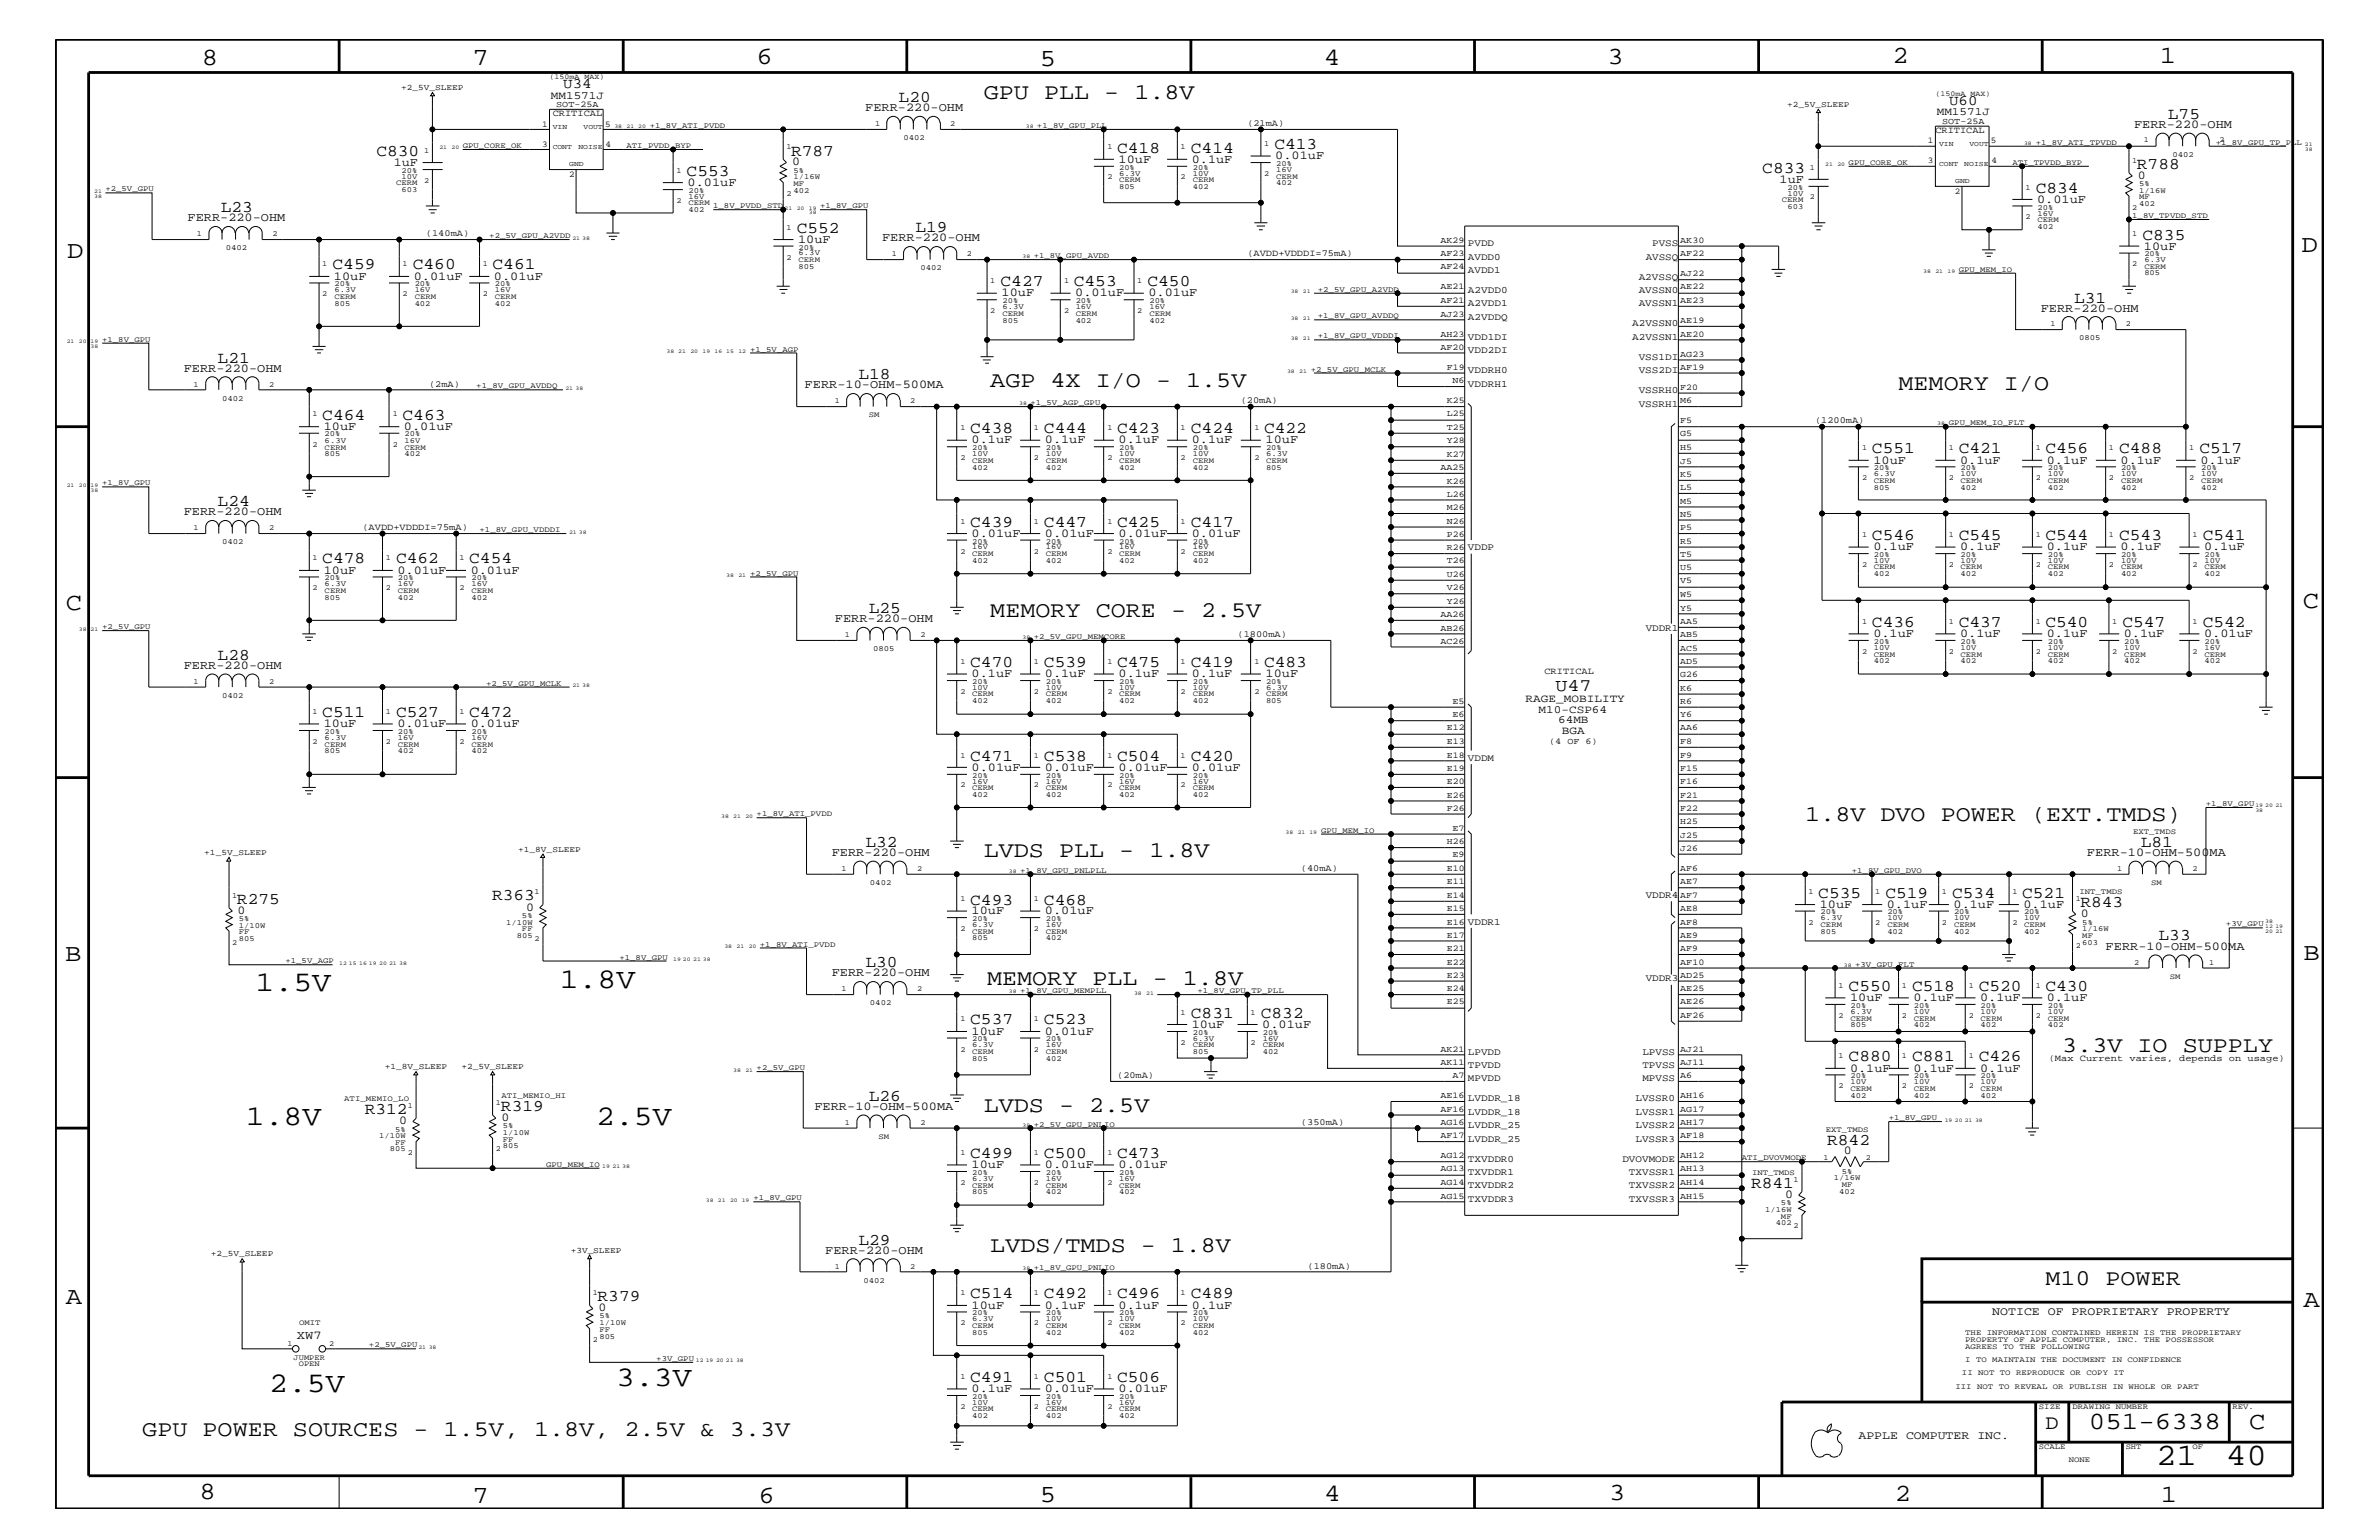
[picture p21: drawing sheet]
<svg xmlns="http://www.w3.org/2000/svg" width="432mm" height="279mm" viewBox="0 0 432 279" stroke-linecap="round" stroke-linejoin="round" font-family="sans-serif">
<defs><g id="words">
<g font-size="5.7">
<text x="391.3" y="265.9">21</text>
<text x="404" y="265.9">40</text>
</g>
<g font-size="5.2">
<text x="46.4" y="179.9">1.5V</text>
<text x="101.6" y="179.3">1.8V</text>
<text x="44.6" y="204.1">1.8V</text>
<text x="108.2" y="204.1">2.5V</text>
<text x="111.8" y="251.4">3.3V</text>
<text x="48.9" y="252.6">2.5V</text>
</g>
<g font-size="4.5">
<text x="36.7" y="11.7">8</text>
<text x="85.8" y="11.7">7</text>
<text x="137.3" y="11.5">6</text>
<text x="240.3" y="11.7">4</text>
<text x="291.8" y="11.5">3</text>
<text x="343.5" y="11.5">2</text>
<text x="392" y="11.5">1</text>
<text x="188.7" y="12.1">5</text>
<text x="12.2" y="46.8">D</text>
<text x="417.7" y="45.7">D</text>
<text x="11.9" y="110.6">C</text>
<text x="418" y="110.3">C</text>
<text x="11.9" y="174.3">B</text>
<text x="418.1" y="174.2">B</text>
<text x="11.9" y="236.7">A</text>
<text x="418.1" y="237.1">A</text>
<text x="379.1" y="259.3">051-6338</text>
<text x="408.3" y="259.3">C</text>
<text x="36.2" y="271.9">8</text>
<text x="85.8" y="272.7">7</text>
<text x="137.7" y="272.7">6</text>
<text x="188.7" y="272.5">5</text>
<text x="240.4" y="272.3">4</text>
<text x="292.1" y="272.2">3</text>
<text x="343.9" y="272.3">2</text>
<text x="392.2" y="272.6">1</text>
</g>
<g font-size="4.1">
<text x="178.6" y="18">GPU PLL - 1.8V</text>
<text x="179.7" y="70.1">AGP 4X I/O - 1.5V</text>
<text x="344.6" y="70.7">MEMORY I/O</text>
<text x="179.7" y="112">MEMORY CORE - 2.5V</text>
<text x="327.7" y="149">1.8V DVO POWER (EXT.TMDS)</text>
<text x="178.6" y="155.6">LVDS PLL - 1.8V</text>
<text x="179.2" y="178.7">MEMORY PLL - 1.8V</text>
<text x="374.3" y="190.8">3.3V IO SUPPLY</text>
<text x="178.6" y="201.7">LVDS - 2.5V</text>
<text x="179.7" y="227.1">LVDS/TMDS - 1.8V</text>
<text x="371.3" y="233.2">M10 POWER</text>
<text x="25.8" y="260.5">GPU POWER SOURCES - 1.5V, 1.8V, 2.5V &amp; 3.3V</text>
</g>
<text font-size="3.7" x="371.3" y="259.3">D</text>
<text font-size="3.2" x="282.3" y="125.4">U47</text>
<g font-size="3">
<text x="163.1" y="18.5">L20</text>
<text x="393.5" y="21.5">L75</text>
<text x="68.3" y="28.3">C830</text>
<text x="143.6" y="28.2">R787</text>
<text x="202.8" y="27.7">C418</text>
<text x="216.2" y="27.7">C414</text>
<text x="231.3" y="27.1">C413</text>
<text x="124.6" y="31.9">C553</text>
<text x="319.9" y="31.4">C833</text>
<text x="369.5" y="35">C834</text>
<text x="387.9" y="30.6">R788</text>
<text x="40.1" y="38.5">L23</text>
<text x="144.6" y="42.3">C552</text>
<text x="166.2" y="42.1">L19</text>
<text x="388.9" y="43.5">C835</text>
<text x="60.4" y="48.9">C459</text>
<text x="74.9" y="48.9">C460</text>
<text x="89.4" y="48.9">C461</text>
<text x="181.6" y="51.9">C427</text>
<text x="194.9" y="51.9">C453</text>
<text x="208.3" y="51.9">C450</text>
<text x="376.5" y="54.9">L31</text>
<text x="39.5" y="65.8">L21</text>
<text x="155.8" y="68.8">L18</text>
<text x="58.5" y="76.2">C464</text>
<text x="73.1" y="76.2">C463</text>
<text x="176.1" y="78.6">C438</text>
<text x="189.5" y="78.6">C444</text>
<text x="202.8" y="78.6">C423</text>
<text x="216.2" y="78.6">C424</text>
<text x="229.4" y="78.6">C422</text>
<text x="339.8" y="82.2">C551</text>
<text x="355.5" y="82.2">C421</text>
<text x="371.3" y="82.2">C456</text>
<text x="384.6" y="82.2">C488</text>
<text x="399.2" y="82.2">C517</text>
<text x="39.5" y="91.8">L24</text>
<text x="176.1" y="95.6">C439</text>
<text x="189.5" y="95.6">C447</text>
<text x="202.8" y="95.6">C425</text>
<text x="216.2" y="95.6">C417</text>
<text x="339.8" y="98">C546</text>
<text x="355.5" y="98">C545</text>
<text x="371.3" y="98">C544</text>
<text x="384.6" y="98">C543</text>
<text x="399.8" y="98">C541</text>
<text x="58.5" y="102.2">C478</text>
<text x="71.9" y="102.2">C462</text>
<text x="85.2" y="102.2">C454</text>
<text x="157.7" y="111.2">L25</text>
<text x="339.8" y="113.8">C436</text>
<text x="355.5" y="113.8">C437</text>
<text x="371.3" y="113.8">C540</text>
<text x="385.2" y="113.8">C547</text>
<text x="399.8" y="113.8">C542</text>
<text x="39.5" y="119.7">L28</text>
<text x="176.1" y="121">C470</text>
<text x="189.5" y="121">C539</text>
<text x="202.8" y="121">C475</text>
<text x="216.2" y="121">C419</text>
<text x="229.4" y="121">C483</text>
<text x="58.5" y="130.2">C511</text>
<text x="71.9" y="130.2">C527</text>
<text x="85.2" y="130.2">C472</text>
<text x="176.1" y="138">C471</text>
<text x="189.5" y="138">C538</text>
<text x="202.8" y="138">C504</text>
<text x="216.2" y="138">C420</text>
<text x="157.1" y="153.7">L32</text>
<text x="388.6" y="153.7">L81</text>
<text x="43" y="163.9">R275</text>
<text x="89.3" y="163.4">R363</text>
<text x="176.1" y="164.1">C493</text>
<text x="189.5" y="164.1">C468</text>
<text x="330" y="162.8">C535</text>
<text x="342.2" y="162.8">C519</text>
<text x="354.3" y="162.8">C534</text>
<text x="367" y="162.8">C521</text>
<text x="377.6" y="164.5">R843</text>
<text x="391.8" y="170.6">L33</text>
<text x="157.1" y="175.5">L30</text>
<text x="335.5" y="179.9">C550</text>
<text x="347" y="179.9">C518</text>
<text x="359.2" y="179.9">C520</text>
<text x="371.3" y="179.9">C430</text>
<text x="176.1" y="185.9">C537</text>
<text x="189.5" y="185.9">C523</text>
<text x="216.2" y="184.7">C831</text>
<text x="228.9" y="184.7">C832</text>
<text x="335.5" y="192.6">C880</text>
<text x="347" y="192.6">C881</text>
<text x="359.2" y="192.6">C426</text>
<text x="66.2" y="202.1">R312</text>
<text x="90.9" y="201.5">R319</text>
<text x="157.7" y="199.8">L26</text>
<text x="331.6" y="207.7">R842</text>
<text x="176.1" y="210.2">C499</text>
<text x="189.5" y="210.2">C500</text>
<text x="202.8" y="210.2">C473</text>
<text x="317.8" y="215.5">R841</text>
<text x="155.8" y="225.8">L29</text>
<text x="108.5" y="236.1">R379</text>
<text x="176.1" y="235.6">C514</text>
<text x="189.5" y="235.6">C492</text>
<text x="202.8" y="235.6">C496</text>
<text x="216.2" y="235.6">C489</text>
<text x="176.1" y="250.7">C491</text>
<text x="189.5" y="250.7">C501</text>
<text x="202.8" y="250.7">C506</text>
</g>
<g font-size="2.6">
<text x="102.2" y="16">U34</text>
<text x="353.8" y="19.1">U60</text>
</g>
<g font-size="2.2">
<text x="157.1" y="20.2">FERR-220-OHM</text>
<text x="387.3" y="23.2">FERR-220-OHM</text>
<text x="203" y="29.5">10uF</text>
<text x="216.3" y="29.5">0.1uF</text>
<text x="231.5" y="28.9">0.01uF</text>
<text x="71.5" y="30.2">1uF</text>
<text x="124.8" y="33.8">0.01uF</text>
<text x="143.8" y="30">0</text>
<text x="323" y="33.1">1uF</text>
<text x="388" y="32.5">0</text>
<text x="34" y="40.2">FERR-220-OHM</text>
<text x="369.7" y="36.8">0.01uF</text>
<text x="144.9" y="44.1">10uF</text>
<text x="160.1" y="43.8">FERR-220-OHM</text>
<text x="389.1" y="45.3">10uF</text>
<text x="60.6" y="50.7">10uF</text>
<text x="75.1" y="50.7">0.01uF</text>
<text x="89.7" y="50.7">0.01uF</text>
<text x="181.8" y="53.8">10uF</text>
<text x="195.2" y="53.8">0.01uF</text>
<text x="208.4" y="53.8">0.01uF</text>
<text x="370.4" y="56.6">FERR-220-OHM</text>
<text x="33.4" y="67.5">FERR-220-OHM</text>
<text x="146" y="70.5">FERR-10-OHM-500MA</text>
<text x="58.8" y="78">10uF</text>
<text x="73.3" y="78">0.01uF</text>
<text x="176.4" y="80.5">0.1uF</text>
<text x="189.7" y="80.5">0.1uF</text>
<text x="203" y="80.5">0.1uF</text>
<text x="216.3" y="80.5">0.1uF</text>
<text x="229.7" y="80.5">10uF</text>
<text x="340" y="84.1">10uF</text>
<text x="355.8" y="84.1">0.1uF</text>
<text x="371.5" y="84.1">0.1uF</text>
<text x="384.9" y="84.1">0.1uF</text>
<text x="399.4" y="84.1">0.1uF</text>
<text x="33.4" y="93.5">FERR-220-OHM</text>
<text x="176.4" y="97.4">0.01uF</text>
<text x="189.7" y="97.4">0.01uF</text>
<text x="203" y="97.4">0.01uF</text>
<text x="216.3" y="97.4">0.01uF</text>
<text x="340" y="99.9">0.1uF</text>
<text x="355.8" y="99.9">0.1uF</text>
<text x="371.5" y="99.9">0.1uF</text>
<text x="384.9" y="99.9">0.1uF</text>
<text x="400" y="99.9">0.1uF</text>
<text x="58.8" y="104.1">10uF</text>
<text x="72.1" y="104.1">0.01uF</text>
<text x="85.4" y="104.1">0.01uF</text>
<text x="151.6" y="112.9">FERR-220-OHM</text>
<text x="340" y="115.6">0.1uF</text>
<text x="355.8" y="115.6">0.1uF</text>
<text x="371.5" y="115.6">0.1uF</text>
<text x="385.5" y="115.6">0.1uF</text>
<text x="400" y="115.6">0.01uF</text>
<text x="33.4" y="121.4">FERR-220-OHM</text>
<text x="176.4" y="122.9">0.1uF</text>
<text x="189.7" y="122.9">0.1uF</text>
<text x="203" y="122.9">0.1uF</text>
<text x="216.3" y="122.9">0.1uF</text>
<text x="229.7" y="122.9">10uF</text>
<text x="58.8" y="131.9">10uF</text>
<text x="72.1" y="131.9">0.01uF</text>
<text x="85.4" y="131.9">0.01uF</text>
<text x="176.4" y="139.8">0.01uF</text>
<text x="189.7" y="139.8">0.01uF</text>
<text x="203" y="139.8">0.01uF</text>
<text x="216.3" y="139.8">0.01uF</text>
<text x="151" y="155.4">FERR-220-OHM</text>
<text x="378.8" y="155.4">FERR-10-OHM-500MA</text>
<text x="43.1" y="165.8">0</text>
<text x="95.5" y="165.2">0</text>
<text x="176.4" y="165.9">10uF</text>
<text x="189.7" y="165.9">0.01uF</text>
<text x="330.3" y="164.7">10uF</text>
<text x="342.5" y="164.7">0.1uF</text>
<text x="354.6" y="164.7">0.1uF</text>
<text x="367.3" y="164.7">0.1uF</text>
<text x="377.7" y="166.4">0</text>
<text x="382.2" y="172.3">FERR-10-OHM-500MA</text>
<text x="151" y="177.2">FERR-220-OHM</text>
<text x="335.8" y="181.6">10uF</text>
<text x="347.3" y="181.6">0.1uF</text>
<text x="359.4" y="181.6">0.1uF</text>
<text x="371.5" y="181.6">0.1uF</text>
<text x="176.4" y="187.7">10uF</text>
<text x="189.7" y="187.7">0.01uF</text>
<text x="216.3" y="186.5">10uF</text>
<text x="229.1" y="186.5">0.01uF</text>
<text x="335.8" y="194.4">0.1uF</text>
<text x="347.3" y="194.4">0.1uF</text>
<text x="359.4" y="194.4">0.1uF</text>
<text x="72.5" y="204">0</text>
<text x="91" y="203.4">0</text>
<text x="147.8" y="201.5">FERR-10-OHM-500MA</text>
<text x="334.6" y="209.4">0</text>
<text x="176.4" y="211.9">10uF</text>
<text x="189.7" y="211.9">0.01uF</text>
<text x="203" y="211.9">0.01uF</text>
<text x="324" y="217.3">0</text>
<text x="149.8" y="227.5">FERR-220-OHM</text>
<text x="108.6" y="237.9">0</text>
<text x="176.4" y="237.4">10uF</text>
<text x="189.7" y="237.4">0.1uF</text>
<text x="203" y="237.4">0.1uF</text>
<text x="216.3" y="237.4">0.1uF</text>
<text x="53.9" y="242.9">XW7</text>
<text x="176.4" y="252.6">0.1uF</text>
<text x="189.7" y="252.6">0.01uF</text>
<text x="203" y="252.6">0.01uF</text>
</g>
<g font-size="2.1">
<text x="361.6" y="238.6">NOTICE OF PROPRIETARY PROPERTY</text>
<text x="337.3" y="261.1">APPLE COMPUTER INC.</text>
</g>
<g font-size="2">
<text x="100" y="17.9">MM1571J</text>
<text x="351.5" y="20.9">MM1571J</text>
<text x="276.9" y="127.4">RAGE_MOBILITY</text>
<text x="279.3" y="129.3">M10-CSP64</text>
<text x="282.8" y="131.3">64MB</text>
<text x="283.5" y="133.2">BGA</text>
</g>
<g font-size="1.8">
<text x="266.4" y="44.6">PVDD</text>
<text x="266.4" y="47.1">AVDD0</text>
<text x="298.7" y="47.1">AVSSQ</text>
<text x="299.9" y="44.6">PVSS</text>
<text x="266.4" y="53.2">A2VDD0</text>
<text x="266.4" y="49.6">AVDD1</text>
<text x="297.4" y="53.2">AVSSN0</text>
<text x="297.4" y="50.7">A2VSSQ</text>
<text x="266.4" y="55.6">A2VDD1</text>
<text x="266.4" y="58">A2VDDQ</text>
<text x="296.2" y="59.2">A2VSSN0</text>
<text x="297.4" y="55.6">AVSSN1</text>
<text x="266.4" y="64">VDD2DI</text>
<text x="266.4" y="61.7">VDD1DI</text>
<text x="296.2" y="61.7">A2VSSN1</text>
<text x="297.4" y="65.3">VSS1DI</text>
<text x="266.4" y="67.7">VDDRH0</text>
<text x="266.4" y="70.1">VDDRH1</text>
<text x="297.4" y="67.7">VSS2DI</text>
<text x="297.4" y="71.3">VSSRH0</text>
<text x="297.4" y="73.8">VSSRH1</text>
<text x="266.4" y="99.9">VDDP</text>
<text x="298.7" y="114.4">VDDR1</text>
<text x="266.4" y="138">VDDM</text>
<text x="266.4" y="167.8">VDDR1</text>
<text x="298.7" y="162.8">VDDR4</text>
<text x="298.7" y="178">VDDR3</text>
<text x="266.4" y="191.4">LPVDD</text>
<text x="298.1" y="191.4">LPVSS</text>
<text x="266.4" y="193.8">TPVDD</text>
<text x="266.4" y="196.2">MPVDD</text>
<text x="298.1" y="193.8">TPVSS</text>
<text x="298.1" y="196.2">MPVSS</text>
<text x="266.4" y="202.3">LVDDR_18</text>
<text x="266.4" y="199.8">LVDDR_18</text>
<text x="296.8" y="199.8">LVSSR0</text>
<text x="296.8" y="202.3">LVSSR1</text>
<text x="266.4" y="207.1">LVDDR_25</text>
<text x="266.4" y="204.7">LVDDR_25</text>
<text x="296.8" y="204.7">LVSSR2</text>
<text x="296.8" y="207.1">LVSSR3</text>
<text x="266.4" y="210.8">TXVDDR0</text>
<text x="266.4" y="213.2">TXVDDR1</text>
<text x="266.4" y="215.6">TXVDDR2</text>
<text x="294.5" y="210.8">DVOVMODE</text>
<text x="295.7" y="215.6">TXVSSR2</text>
<text x="295.7" y="213.2">TXVSSR1</text>
<text x="266.4" y="218">TXVDDR3</text>
<text x="295.7" y="218">TXVSSR3</text>
</g>
<g font-size="1.7">
<text x="100.3" y="21">CRITICAL</text>
<text x="226.4" y="22.9">(21mA)</text>
<text x="351.3" y="24.1">CRITICAL</text>
<text x="77.3" y="42.9">(140mA)</text>
<text x="226.4" y="46.5">(AVDD+VDDDI=75mA)</text>
<text x="77.9" y="70.1">(2mA)</text>
<text x="225.2" y="73.2">(20mA)</text>
<text x="329.4" y="76.8">(1200mA)</text>
<text x="65.8" y="96.2">(AVDD+VDDDI=75mA)</text>
<text x="224.6" y="115.6">(1800mA)</text>
<text x="280.3" y="122.3">CRITICAL</text>
<text x="236.1" y="158">(40mA)</text>
<text x="202.8" y="195.6">(20mA)</text>
<text x="371.9" y="192.6">(Max Current varies, depends on usage)</text>
<text x="236.1" y="204.1">(350mA)</text>
<text x="237.3" y="230.2">(180mA)</text>
</g>
<g font-size="1.6">
<text x="98.4" y="23">1</text>
<text x="101" y="19.5">SOT-25A</text>
<text x="109.8" y="23">5</text>
<text x="352.5" y="22.5">SOT-25A</text>
<text x="98.4" y="26.6">3</text>
<text x="109.9" y="26.6">4</text>
<text x="349.9" y="26">1</text>
<text x="349.9" y="29.7">3</text>
<text x="361.4" y="26">5</text>
<text x="361.4" y="29.7">4</text>
<text x="103.3" y="32.1">2</text>
<text x="354.8" y="35.2">2</text>
<text x="261.5" y="44.1">AK29</text>
<text x="261.5" y="46.5">AF23</text>
<text x="305" y="44.1">AK30</text>
<text x="305" y="46.5">AF22</text>
<text x="261.5" y="48.9">AF24</text>
<text x="261.5" y="52.5">AE21</text>
<text x="305" y="52.5">AE22</text>
<text x="305" y="50.2">AJ22</text>
<text x="261.5" y="57.4">AJ23</text>
<text x="261.5" y="55">AF21</text>
<text x="305" y="55">AE23</text>
<text x="305" y="58.6">AE19</text>
<text x="261.5" y="63.4">AF20</text>
<text x="261.5" y="61.1">AH23</text>
<text x="305" y="64.7">AG23</text>
<text x="305" y="61.1">AE20</text>
<text x="262.6" y="67.1">F19</text>
<text x="263.7" y="69.5">N6</text>
<text x="305" y="70.7">F20</text>
<text x="305" y="67.1">AF19</text>
<text x="262.6" y="75.6">L25</text>
<text x="262.6" y="73.2">K25</text>
<text x="305" y="73.2">M6</text>
<text x="305" y="76.8">F5</text>
<text x="262.6" y="82.8">K27</text>
<text x="262.6" y="80.5">Y28</text>
<text x="262.6" y="78">T25</text>
<text x="305" y="81.6">H5</text>
<text x="305" y="79.2">G5</text>
<text x="261.5" y="85.3">AA25</text>
<text x="262.6" y="87.7">K26</text>
<text x="305" y="88.9">L5</text>
<text x="305" y="86.5">K5</text>
<text x="305" y="84.1">J5</text>
<text x="262.6" y="95">N26</text>
<text x="262.6" y="92.6">M26</text>
<text x="262.6" y="90.1">L26</text>
<text x="305" y="93.8">N5</text>
<text x="305" y="91.4">M5</text>
<text x="262.6" y="99.9">R26</text>
<text x="262.6" y="97.4">P26</text>
<text x="305" y="98.7">R5</text>
<text x="305" y="96.2">P5</text>
<text x="305" y="101">T5</text>
<text x="262.6" y="107.1">V26</text>
<text x="262.6" y="104.7">U26</text>
<text x="262.6" y="102.2">T26</text>
<text x="305" y="105.9">V5</text>
<text x="305" y="103.5">U5</text>
<text x="261.5" y="112">AA26</text>
<text x="262.6" y="109.5">Y26</text>
<text x="305" y="113.1">AA5</text>
<text x="305" y="110.8">Y5</text>
<text x="305" y="108.3">W5</text>
<text x="261.5" y="116.8">AC26</text>
<text x="261.5" y="114.4">AB26</text>
<text x="305" y="118.1">AC5</text>
<text x="305" y="115.6">AB5</text>
<text x="305" y="125.3">K6</text>
<text x="305" y="122.9">G26</text>
<text x="305" y="120.4">AD5</text>
<text x="263.7" y="130.2">E6</text>
<text x="263.7" y="127.7">E5</text>
<text x="305" y="130.2">Y6</text>
<text x="305" y="127.7">R6</text>
<text x="262.6" y="137.4">E18</text>
<text x="262.6" y="135">E13</text>
<text x="262.6" y="132.5">E12</text>
<text x="281.2" y="134.9">(4 OF 6)</text>
<text x="305" y="137.4">F9</text>
<text x="305" y="135">F8</text>
<text x="305" y="132.5">AA6</text>
<text x="262.6" y="142.3">E20</text>
<text x="262.6" y="139.8">E19</text>
<text x="305" y="142.3">F16</text>
<text x="305" y="139.8">F15</text>
<text x="262.6" y="147.1">F26</text>
<text x="262.6" y="144.7">E26</text>
<text x="305" y="149.5">H25</text>
<text x="305" y="147.1">F22</text>
<text x="305" y="144.7">F21</text>
<text x="262.6" y="153.2">H26</text>
<text x="263.7" y="155.6">E9</text>
<text x="263.7" y="150.7">E7</text>
<text x="305" y="154.4">J26</text>
<text x="305" y="152">J25</text>
<text x="262.6" y="160.5">E11</text>
<text x="262.6" y="158">E10</text>
<text x="305" y="160.5">AE7</text>
<text x="305" y="158">AF6</text>
<text x="262.6" y="167.8">E16</text>
<text x="262.6" y="165.3">E15</text>
<text x="262.6" y="162.8">E14</text>
<text x="305" y="167.8">AF8</text>
<text x="305" y="165.3">AE8</text>
<text x="305" y="162.8">AF7</text>
<text x="262.6" y="172.6">E21</text>
<text x="262.6" y="170.1">E17</text>
<text x="305" y="172.6">AF9</text>
<text x="305" y="170.1">AE9</text>
<text x="262.6" y="179.9">E24</text>
<text x="262.6" y="177.4">E23</text>
<text x="262.6" y="175">E22</text>
<text x="305" y="179.9">AE25</text>
<text x="305" y="177.4">AD25</text>
<text x="305" y="175">AF10</text>
<text x="262.6" y="182.2">E25</text>
<text x="305" y="184.7">AF26</text>
<text x="305" y="182.2">AE26</text>
<text x="261.5" y="190.8">AK21</text>
<text x="305" y="190.8">AJ21</text>
<text x="261.5" y="193.2">AK11</text>
<text x="263.7" y="195.6">A7</text>
<text x="305" y="193.2">AJ11</text>
<text x="305" y="195.6">A6</text>
<text x="261.5" y="201.7">AF16</text>
<text x="261.5" y="199.2">AE16</text>
<text x="305" y="201.7">AG17</text>
<text x="305" y="199.2">AH16</text>
<text x="261.5" y="206.5">AF17</text>
<text x="261.5" y="204.1">AG16</text>
<text x="305" y="206.5">AF18</text>
<text x="305" y="204.1">AH17</text>
<text x="261.5" y="215">AG14</text>
<text x="261.5" y="212.5">AG13</text>
<text x="261.5" y="210.2">AG12</text>
<text x="305" y="215">AH14</text>
<text x="305" y="212.5">AH13</text>
<text x="305" y="210.2">AH12</text>
<text x="261.5" y="217.5">AG15</text>
<text x="305" y="217.5">AH15</text>
</g>
<g font-size="1.5">
<text x="72.8" y="16.3">+2_5V_SLEEP</text>
<text x="324.4" y="19.3">+2_5V_SLEEP</text>
<text x="37.1" y="155.1">+1_5V_SLEEP</text>
<text x="94.1" y="154.5">+1_8V_SLEEP</text>
<text x="69.8" y="193.9">+1_8V_SLEEP</text>
<text x="83.7" y="193.9">+2_5V_SLEEP</text>
<text x="38.3" y="227.9">+2_5V_SLEEP</text>
<text x="103.6" y="227.3">+3V_SLEEP</text>
</g>
<g font-size="1.4">
<text x="99.7" y="14.3">(150mA MAX)</text>
<text x="351.3" y="17.4">(150mA MAX)</text>
<text x="117.9" y="23.2">+1_8V_ATI_PVDD</text>
<text x="158.8" y="22.9">1</text>
<text x="172.5" y="22.9">2</text>
<text x="188.2" y="23.2">+1_8V_GPU_PLL</text>
<text x="77" y="27.7">1</text>
<text x="84" y="26.9">GPU_CORE_OK</text>
<text x="113.7" y="26.9">ATI_PVDD_BYP</text>
<text x="142.7" y="27.1">1</text>
<text x="164" y="25.4">0402</text>
<text x="201" y="27.1">1</text>
<text x="214.3" y="27.1">1</text>
<text x="229.4" y="26.5">1</text>
<text x="335.5" y="29.9">GPU_CORE_OK</text>
<text x="365.3" y="29.9">ATI_TPVDD_BYP</text>
<text x="369.5" y="26.3">+1_8V_ATI_TPVDD</text>
<text x="387" y="29.5">1</text>
<text x="389.1" y="25.9">1</text>
<text x="394.3" y="28.5">0402</text>
<text x="402.2" y="26.3">+1_8V_GPU_TP_PLL</text>
<text x="402.8" y="25.9">2</text>
<text x="19.1" y="34.7">+2_5V_GPU</text>
<text x="71.9" y="33.6">CERM</text>
<text x="72.9" y="31.4">20%</text>
<text x="72.9" y="32.5">10V</text>
<text x="72.9" y="34.8">603</text>
<text x="77" y="33.1">2</text>
<text x="122.8" y="31.4">1</text>
<text x="125" y="35">20%</text>
<text x="142.7" y="35.6">2</text>
<text x="144" y="31.4">5%</text>
<text x="144" y="32.5">1/16W</text>
<text x="144" y="33.8">MF</text>
<text x="144" y="35">402</text>
<text x="201" y="32.5">2</text>
<text x="203.1" y="30.8">20%</text>
<text x="203.1" y="34.2">805</text>
<text x="203.1" y="33">CERM</text>
<text x="203.1" y="31.9">6.3V</text>
<text x="214.3" y="32.5">2</text>
<text x="216.5" y="31.9">10V</text>
<text x="216.5" y="34.2">402</text>
<text x="216.5" y="33">CERM</text>
<text x="216.5" y="30.8">20%</text>
<text x="229.4" y="31.9">2</text>
<text x="231.6" y="33.6">402</text>
<text x="231.6" y="31.2">16V</text>
<text x="231.6" y="30.2">20%</text>
<text x="231.6" y="32.5">CERM</text>
<text x="324.4" y="34.4">20%</text>
<text x="324.4" y="35.5">10V</text>
<text x="328.5" y="30.8">1</text>
<text x="367.6" y="34.4">1</text>
<text x="388.3" y="35">1/16W</text>
<text x="388.3" y="33.8">5%</text>
<text x="122.8" y="36.8">2</text>
<text x="125" y="38.5">402</text>
<text x="125" y="36.1">16V</text>
<text x="125" y="37.3">CERM</text>
<text x="129.5" y="37.8">1_8V_PVDD_STD</text>
<text x="142.7" y="41.7">1</text>
<text x="148.8" y="37.8">+1_8V_GPU</text>
<text x="323.4" y="36.7">CERM</text>
<text x="324.4" y="37.9">603</text>
<text x="328.5" y="36.2">2</text>
<text x="367.6" y="39.8">2</text>
<text x="369.8" y="39.1">16V</text>
<text x="369.8" y="38">20%</text>
<text x="369.8" y="40.3">CERM</text>
<text x="369.8" y="41.5">402</text>
<text x="387" y="38">2</text>
<text x="387" y="39.6">1_8V_TPVDD_STD</text>
<text x="388.3" y="37.4">402</text>
<text x="388.3" y="36.2">MF</text>
<text x="35.7" y="42.9">1</text>
<text x="41" y="45.4">0402</text>
<text x="49.4" y="42.9">2</text>
<text x="88.8" y="43.2">+2_5V_GPU_A2VDD</text>
<text x="142.7" y="47.1">2</text>
<text x="144.9" y="47.6">CERM</text>
<text x="144.9" y="46.3">6.3V</text>
<text x="144.9" y="45.3">20%</text>
<text x="161.9" y="46.5">1</text>
<text x="175.5" y="46.5">2</text>
<text x="187.6" y="46.8">+1_8V_GPU_AVDD</text>
<text x="387" y="42.9">1</text>
<text x="389.2" y="46.5">20%</text>
<text x="389.2" y="47.6">6.3V</text>
<text x="58.5" y="53.8">2</text>
<text x="58.5" y="48.3">1</text>
<text x="60.7" y="51.9">20%</text>
<text x="60.7" y="53">6.3V</text>
<text x="73.1" y="53.8">2</text>
<text x="73.1" y="48.3">1</text>
<text x="75.3" y="53">16V</text>
<text x="75.3" y="51.9">20%</text>
<text x="87.6" y="53.8">2</text>
<text x="87.6" y="48.3">1</text>
<text x="89.8" y="51.9">20%</text>
<text x="89.8" y="53">16V</text>
<text x="144.9" y="48.8">805</text>
<text x="167" y="49.1">0402</text>
<text x="179.7" y="51.3">1</text>
<text x="193.1" y="51.3">1</text>
<text x="206.4" y="51.3">1</text>
<text x="239.2" y="52.9">+2_5V_GPU_A2VDD</text>
<text x="355.5" y="49.3">GPU_MEM_IO</text>
<text x="387" y="48.3">2</text>
<text x="389.2" y="50">805</text>
<text x="389.2" y="48.8">CERM</text>
<text x="60.7" y="55.5">805</text>
<text x="60.7" y="54.2">CERM</text>
<text x="75.3" y="54.2">CERM</text>
<text x="75.3" y="55.5">402</text>
<text x="89.8" y="55.5">402</text>
<text x="89.8" y="54.2">CERM</text>
<text x="179.7" y="56.8">2</text>
<text x="181.9" y="56.1">6.3V</text>
<text x="181.9" y="58.5">805</text>
<text x="181.9" y="57.3">CERM</text>
<text x="181.9" y="55">20%</text>
<text x="193.1" y="56.8">2</text>
<text x="195.2" y="58.5">402</text>
<text x="195.2" y="55">20%</text>
<text x="195.2" y="57.3">CERM</text>
<text x="195.2" y="56.1">16V</text>
<text x="206.4" y="56.8">2</text>
<text x="208.6" y="58.5">402</text>
<text x="208.6" y="57.3">CERM</text>
<text x="208.6" y="55">20%</text>
<text x="208.6" y="56.1">16V</text>
<text x="239.2" y="57.8">+1_8V_GPU_AVDDQ</text>
<text x="372.2" y="59.2">1</text>
<text x="385.8" y="59.2">2</text>
<text x="18.5" y="62">+1_8V_GPU</text>
<text x="136.1" y="63.9">+1_5V_AGP</text>
<text x="239.2" y="61.4">+1_8V_GPU_VDDDI</text>
<text x="377.4" y="61.8">0805</text>
<text x="35.1" y="70.1">1</text>
<text x="48.9" y="70.1">2</text>
<text x="86.4" y="70.5">+1_8V_GPU_AVDDQ</text>
<text x="237.9" y="67.5">+2_5V_GPU_MCLK</text>
<text x="40.3" y="72.7">0402</text>
<text x="56.7" y="75.6">1</text>
<text x="71.3" y="75.6">1</text>
<text x="151.6" y="73.2">1</text>
<text x="157.7" y="75.7">SM</text>
<text x="165.2" y="73.2">2</text>
<text x="187" y="73.5">+1_5V_AGP_GPU</text>
<text x="353.7" y="77.2">GPU_MEM_IO_FLT</text>
<text x="56.7" y="81.1">2</text>
<text x="58.9" y="81.6">CERM</text>
<text x="58.9" y="79.2">20%</text>
<text x="58.9" y="80.3">6.3V</text>
<text x="58.9" y="82.7">805</text>
<text x="71.3" y="81.1">2</text>
<text x="73.4" y="82.7">402</text>
<text x="73.4" y="79.2">20%</text>
<text x="73.4" y="81.6">CERM</text>
<text x="73.4" y="80.3">16V</text>
<text x="174.3" y="83.5">2</text>
<text x="174.3" y="78">1</text>
<text x="176.4" y="81.6">20%</text>
<text x="176.4" y="83.9">CERM</text>
<text x="176.4" y="82.7">10V</text>
<text x="187.6" y="83.5">2</text>
<text x="187.6" y="78">1</text>
<text x="189.8" y="81.6">20%</text>
<text x="189.8" y="83.9">CERM</text>
<text x="189.8" y="82.7">10V</text>
<text x="201" y="83.5">2</text>
<text x="201" y="78">1</text>
<text x="203.1" y="82.7">10V</text>
<text x="203.1" y="83.9">CERM</text>
<text x="203.1" y="81.6">20%</text>
<text x="214.3" y="83.5">2</text>
<text x="214.3" y="78">1</text>
<text x="216.5" y="83.9">CERM</text>
<text x="216.5" y="82.7">10V</text>
<text x="216.5" y="81.6">20%</text>
<text x="227.7" y="83.5">2</text>
<text x="227.7" y="78">1</text>
<text x="229.8" y="83.9">CERM</text>
<text x="229.8" y="81.6">20%</text>
<text x="229.8" y="82.7">6.3V</text>
<text x="338" y="81.6">1</text>
<text x="353.7" y="81.6">1</text>
<text x="369.5" y="81.6">1</text>
<text x="382.8" y="81.6">1</text>
<text x="397.3" y="81.6">1</text>
<text x="18.5" y="88.1">+1_8V_GPU</text>
<text x="176.4" y="85.2">402</text>
<text x="189.8" y="85.2">402</text>
<text x="203.1" y="85.2">402</text>
<text x="216.5" y="85.2">402</text>
<text x="229.8" y="85.2">805</text>
<text x="338" y="87.2">2</text>
<text x="340.1" y="85.3">20%</text>
<text x="340.1" y="88.8">805</text>
<text x="340.1" y="86.4">6.3V</text>
<text x="340.1" y="87.6">CERM</text>
<text x="353.7" y="87.2">2</text>
<text x="355.9" y="87.6">CERM</text>
<text x="355.9" y="86.4">10V</text>
<text x="355.9" y="85.3">20%</text>
<text x="355.9" y="88.8">402</text>
<text x="369.5" y="87.2">2</text>
<text x="371.7" y="87.6">CERM</text>
<text x="371.7" y="88.8">402</text>
<text x="371.7" y="86.4">10V</text>
<text x="371.7" y="85.3">20%</text>
<text x="382.8" y="87.2">2</text>
<text x="385" y="86.4">10V</text>
<text x="385" y="87.6">CERM</text>
<text x="385" y="88.8">402</text>
<text x="385" y="85.3">20%</text>
<text x="397.3" y="87.2">2</text>
<text x="399.5" y="85.3">20%</text>
<text x="399.5" y="86.4">10V</text>
<text x="399.5" y="88.8">402</text>
<text x="399.5" y="87.6">CERM</text>
<text x="174.3" y="95">1</text>
<text x="187.6" y="95">1</text>
<text x="201" y="95">1</text>
<text x="214.3" y="95">1</text>
<text x="35.1" y="96.2">1</text>
<text x="40.3" y="98.7">0402</text>
<text x="48.9" y="96.2">2</text>
<text x="56.7" y="101.6">1</text>
<text x="70" y="101.6">1</text>
<text x="83.4" y="101.6">1</text>
<text x="87" y="96.5">+1_8V_GPU_VDDDI</text>
<text x="174.3" y="100.4">2</text>
<text x="176.4" y="98.7">20%</text>
<text x="176.4" y="99.7">16V</text>
<text x="176.4" y="101">CERM</text>
<text x="187.6" y="100.4">2</text>
<text x="189.8" y="98.7">20%</text>
<text x="189.8" y="99.7">16V</text>
<text x="189.8" y="101">CERM</text>
<text x="201" y="100.4">2</text>
<text x="203.1" y="99.7">16V</text>
<text x="203.1" y="101">CERM</text>
<text x="203.1" y="98.7">20%</text>
<text x="214.3" y="100.4">2</text>
<text x="216.5" y="99.7">16V</text>
<text x="216.5" y="101">CERM</text>
<text x="216.5" y="98.7">20%</text>
<text x="338" y="97.4">1</text>
<text x="340.1" y="101">20%</text>
<text x="353.7" y="97.4">1</text>
<text x="355.9" y="101">20%</text>
<text x="369.5" y="97.4">1</text>
<text x="371.7" y="101">20%</text>
<text x="382.8" y="97.4">1</text>
<text x="385" y="101">20%</text>
<text x="397.9" y="97.4">1</text>
<text x="400.1" y="101">20%</text>
<text x="56.7" y="107.1">2</text>
<text x="58.9" y="106.4">6.3V</text>
<text x="58.9" y="105.3">20%</text>
<text x="58.9" y="107.6">CERM</text>
<text x="70" y="107.1">2</text>
<text x="72.2" y="106.4">16V</text>
<text x="72.2" y="105.3">20%</text>
<text x="72.2" y="107.6">CERM</text>
<text x="83.4" y="107.1">2</text>
<text x="85.6" y="106.4">16V</text>
<text x="85.6" y="107.6">CERM</text>
<text x="85.6" y="105.3">20%</text>
<text x="136.1" y="104.4">+2_5V_GPU</text>
<text x="176.4" y="102.1">402</text>
<text x="189.8" y="102.1">402</text>
<text x="203.1" y="102.1">402</text>
<text x="216.5" y="102.1">402</text>
<text x="338" y="102.9">2</text>
<text x="340.1" y="102.1">10V</text>
<text x="340.1" y="104.6">402</text>
<text x="340.1" y="103.3">CERM</text>
<text x="353.7" y="102.9">2</text>
<text x="355.9" y="104.6">402</text>
<text x="355.9" y="103.3">CERM</text>
<text x="355.9" y="102.1">10V</text>
<text x="369.5" y="102.9">2</text>
<text x="371.7" y="103.3">CERM</text>
<text x="371.7" y="104.6">402</text>
<text x="371.7" y="102.1">10V</text>
<text x="382.8" y="102.9">2</text>
<text x="385" y="102.1">10V</text>
<text x="385" y="103.3">CERM</text>
<text x="385" y="104.6">402</text>
<text x="397.9" y="102.9">2</text>
<text x="400.1" y="103.3">CERM</text>
<text x="400.1" y="104.6">402</text>
<text x="400.1" y="102.1">10V</text>
<text x="58.9" y="108.8">805</text>
<text x="72.2" y="108.8">402</text>
<text x="85.6" y="108.8">402</text>
<text x="338" y="113.1">1</text>
<text x="353.7" y="113.1">1</text>
<text x="369.5" y="113.1">1</text>
<text x="383.4" y="113.1">1</text>
<text x="397.9" y="113.1">1</text>
<text x="18.5" y="114.2">+2_5V_GPU</text>
<text x="153.3" y="115.6">1</text>
<text x="158.5" y="118.1">0805</text>
<text x="167" y="115.6">2</text>
<text x="187.6" y="115.9">+2_5V_GPU_MEMCORE</text>
<text x="338" y="118.6">2</text>
<text x="340.1" y="119.2">CERM</text>
<text x="340.1" y="117.9">10V</text>
<text x="340.1" y="116.8">20%</text>
<text x="353.7" y="118.6">2</text>
<text x="355.9" y="119.2">CERM</text>
<text x="355.9" y="117.9">10V</text>
<text x="355.9" y="116.8">20%</text>
<text x="369.5" y="118.6">2</text>
<text x="371.7" y="119.2">CERM</text>
<text x="371.7" y="117.9">10V</text>
<text x="371.7" y="116.8">20%</text>
<text x="383.4" y="118.6">2</text>
<text x="385.6" y="116.8">20%</text>
<text x="385.6" y="117.9">10V</text>
<text x="385.6" y="119.2">CERM</text>
<text x="397.9" y="118.6">2</text>
<text x="400.1" y="116.8">20%</text>
<text x="400.1" y="117.9">16V</text>
<text x="400.1" y="119.2">CERM</text>
<text x="35.1" y="124.1">1</text>
<text x="48.9" y="124.1">2</text>
<text x="88.2" y="124.5">+2_5V_GPU_MCLK</text>
<text x="174.3" y="125.9">2</text>
<text x="174.3" y="120.4">1</text>
<text x="176.4" y="125.2">10V</text>
<text x="176.4" y="124.1">20%</text>
<text x="187.6" y="125.9">2</text>
<text x="187.6" y="120.4">1</text>
<text x="189.8" y="125.2">10V</text>
<text x="189.8" y="124.1">20%</text>
<text x="201" y="125.9">2</text>
<text x="201" y="120.4">1</text>
<text x="203.1" y="125.2">10V</text>
<text x="203.1" y="124.1">20%</text>
<text x="214.3" y="125.9">2</text>
<text x="214.3" y="120.4">1</text>
<text x="216.5" y="125.2">10V</text>
<text x="216.5" y="124.1">20%</text>
<text x="227.7" y="125.9">2</text>
<text x="227.7" y="120.4">1</text>
<text x="229.8" y="124.1">20%</text>
<text x="229.8" y="125.2">6.3V</text>
<text x="340.1" y="120.3">402</text>
<text x="355.9" y="120.3">402</text>
<text x="371.7" y="120.3">402</text>
<text x="385.6" y="120.3">402</text>
<text x="400.1" y="120.3">402</text>
<text x="40.3" y="126.6">0402</text>
<text x="56.7" y="129.6">1</text>
<text x="70" y="129.6">1</text>
<text x="83.4" y="129.6">1</text>
<text x="176.4" y="126.4">CERM</text>
<text x="176.4" y="127.6">402</text>
<text x="189.8" y="126.4">CERM</text>
<text x="189.8" y="127.6">402</text>
<text x="203.1" y="127.6">402</text>
<text x="203.1" y="126.4">CERM</text>
<text x="216.5" y="126.4">CERM</text>
<text x="216.5" y="127.6">402</text>
<text x="229.8" y="126.4">CERM</text>
<text x="229.8" y="127.6">805</text>
<text x="56.7" y="135">2</text>
<text x="58.9" y="135.5">CERM</text>
<text x="58.9" y="136.7">805</text>
<text x="58.9" y="134.2">6.3V</text>
<text x="58.9" y="133.2">20%</text>
<text x="70" y="135">2</text>
<text x="72.2" y="135.5">CERM</text>
<text x="72.2" y="136.7">402</text>
<text x="72.2" y="133.2">20%</text>
<text x="72.2" y="134.2">16V</text>
<text x="83.4" y="135">2</text>
<text x="85.6" y="135.5">CERM</text>
<text x="85.6" y="136.7">402</text>
<text x="85.6" y="133.2">20%</text>
<text x="85.6" y="134.2">16V</text>
<text x="174.3" y="137.4">1</text>
<text x="187.6" y="137.4">1</text>
<text x="201" y="137.4">1</text>
<text x="214.3" y="137.4">1</text>
<text x="174.3" y="142.9">2</text>
<text x="176.4" y="141.1">20%</text>
<text x="176.4" y="142.2">16V</text>
<text x="176.4" y="143.4">CERM</text>
<text x="187.6" y="142.9">2</text>
<text x="189.8" y="142.2">16V</text>
<text x="189.8" y="141.1">20%</text>
<text x="189.8" y="143.4">CERM</text>
<text x="201" y="142.9">2</text>
<text x="203.1" y="142.2">16V</text>
<text x="203.1" y="143.4">CERM</text>
<text x="203.1" y="141.1">20%</text>
<text x="214.3" y="142.9">2</text>
<text x="216.5" y="142.2">16V</text>
<text x="216.5" y="141.1">20%</text>
<text x="216.5" y="143.4">CERM</text>
<text x="137.3" y="148.1">+1_8V_ATI_PVDD</text>
<text x="176.4" y="144.6">402</text>
<text x="189.8" y="144.6">402</text>
<text x="203.1" y="144.6">402</text>
<text x="216.5" y="144.6">402</text>
<text x="400.4" y="146.2">+1_8V_GPU</text>
<text x="239.8" y="151.2">GPU_MEM_IO</text>
<text x="387.2" y="151.3">EXT_TMDS</text>
<text x="152.7" y="158">1</text>
<text x="157.9" y="160.6">0402</text>
<text x="166.5" y="158">2</text>
<text x="185.2" y="158.4">+1_8V_GPU_PNLPLL</text>
<text x="336.1" y="158.4">+1_8V_GPU_DVO</text>
<text x="384.3" y="158">1</text>
<text x="390.4" y="160.6">SM</text>
<text x="397.9" y="158">2</text>
<text x="42.2" y="162.8">1</text>
<text x="43.3" y="167.2">5%</text>
<text x="91.9" y="167.8">1/10W</text>
<text x="94.7" y="166.5">5%</text>
<text x="97" y="162.2">1</text>
<text x="174.3" y="163.5">1</text>
<text x="176.4" y="167.2">20%</text>
<text x="187.6" y="163.5">1</text>
<text x="189.8" y="167.2">20%</text>
<text x="328.3" y="167.8">2</text>
<text x="328.3" y="162.2">1</text>
<text x="330.5" y="165.9">20%</text>
<text x="330.5" y="167">6.3V</text>
<text x="340.4" y="167.8">2</text>
<text x="340.4" y="162.2">1</text>
<text x="342.6" y="165.9">20%</text>
<text x="342.6" y="167">10V</text>
<text x="352.5" y="167.8">2</text>
<text x="352.5" y="162.2">1</text>
<text x="354.7" y="165.9">20%</text>
<text x="354.7" y="167">10V</text>
<text x="365.3" y="167.8">2</text>
<text x="365.3" y="162.2">1</text>
<text x="367.4" y="167">10V</text>
<text x="367.4" y="165.9">20%</text>
<text x="376.8" y="163.5">1</text>
<text x="377.4" y="162.2">INT_TMDS</text>
<text x="378" y="167.8">5%</text>
<text x="42.2" y="171.4">2</text>
<text x="43.3" y="169.5">FF</text>
<text x="43.3" y="170.7">805</text>
<text x="43.3" y="168.3">1/10W</text>
<text x="93.8" y="170.1">805</text>
<text x="94.7" y="168.9">FF</text>
<text x="97" y="170.7">2</text>
<text x="137.9" y="171.7">+1_8V_ATI_PVDD</text>
<text x="174.3" y="168.9">2</text>
<text x="176.4" y="168.2">6.3V</text>
<text x="176.4" y="170.6">805</text>
<text x="176.4" y="169.4">CERM</text>
<text x="187.6" y="168.9">2</text>
<text x="189.8" y="169.4">CERM</text>
<text x="189.8" y="168.2">16V</text>
<text x="189.8" y="170.6">402</text>
<text x="330.5" y="168.2">CERM</text>
<text x="330.5" y="169.4">805</text>
<text x="342.6" y="169.4">402</text>
<text x="342.6" y="168.2">CERM</text>
<text x="354.7" y="169.4">402</text>
<text x="354.7" y="168.2">CERM</text>
<text x="367.4" y="168.2">CERM</text>
<text x="367.4" y="169.4">402</text>
<text x="376.8" y="172">2</text>
<text x="378" y="171.4">603</text>
<text x="378" y="168.9">1/16W</text>
<text x="378" y="170.1">MF</text>
<text x="404" y="168.1">+3V_GPU</text>
<text x="51.8" y="174.8">+1_5V_AGP</text>
<text x="112.4" y="174.2">+1_8V_GPU</text>
<text x="152.7" y="179.9">1</text>
<text x="166.5" y="179.9">2</text>
<text x="333.7" y="179.3">1</text>
<text x="336.7" y="175.4">+3V_GPU_FLT</text>
<text x="345.2" y="179.3">1</text>
<text x="357.4" y="179.3">1</text>
<text x="369.5" y="179.3">1</text>
<text x="387.3" y="175">2</text>
<text x="393.8" y="177.6">SM</text>
<text x="401" y="175">1</text>
<text x="157.9" y="182.4">0402</text>
<text x="174.3" y="185.3">1</text>
<text x="185.2" y="180.2">+1_8V_GPU_MEMPLL</text>
<text x="187.6" y="185.3">1</text>
<text x="214.3" y="184.1">1</text>
<text x="217.3" y="180.2">+1_8V_GPU_TP_PLL</text>
<text x="227" y="184.1">1</text>
<text x="333.7" y="184.7">2</text>
<text x="335.9" y="185.2">CERM</text>
<text x="335.9" y="184">6.3V</text>
<text x="335.9" y="182.9">20%</text>
<text x="345.2" y="184.7">2</text>
<text x="347.4" y="184">10V</text>
<text x="347.4" y="182.9">20%</text>
<text x="347.4" y="185.2">CERM</text>
<text x="357.4" y="184.7">2</text>
<text x="359.5" y="182.9">20%</text>
<text x="359.5" y="184">10V</text>
<text x="359.5" y="185.2">CERM</text>
<text x="369.5" y="184.7">2</text>
<text x="371.7" y="182.9">20%</text>
<text x="371.7" y="184">10V</text>
<text x="371.7" y="185.2">CERM</text>
<text x="174.3" y="190.8">2</text>
<text x="176.4" y="190">6.3V</text>
<text x="176.4" y="188.9">20%</text>
<text x="176.4" y="191.2">CERM</text>
<text x="187.6" y="190.8">2</text>
<text x="189.8" y="188.9">20%</text>
<text x="189.8" y="190">16V</text>
<text x="189.8" y="191.2">CERM</text>
<text x="214.3" y="189.5">2</text>
<text x="216.5" y="191.2">805</text>
<text x="216.5" y="188.8">6.3V</text>
<text x="216.5" y="187.7">20%</text>
<text x="216.5" y="190">CERM</text>
<text x="227" y="189.5">2</text>
<text x="229.2" y="191.2">402</text>
<text x="229.2" y="190">CERM</text>
<text x="229.2" y="188.8">16V</text>
<text x="229.2" y="187.7">20%</text>
<text x="333.7" y="192">1</text>
<text x="335.9" y="186.4">805</text>
<text x="345.2" y="192">1</text>
<text x="347.4" y="186.4">402</text>
<text x="357.4" y="192">1</text>
<text x="359.5" y="186.4">402</text>
<text x="371.7" y="186.4">402</text>
<text x="137.3" y="194.2">+2_5V_GPU</text>
<text x="176.4" y="192.5">805</text>
<text x="189.8" y="192.5">402</text>
<text x="333.7" y="197.4">2</text>
<text x="335.9" y="195.6">20%</text>
<text x="335.9" y="196.7">10V</text>
<text x="335.9" y="197.9">CERM</text>
<text x="345.2" y="197.4">2</text>
<text x="347.4" y="197.9">CERM</text>
<text x="347.4" y="196.7">10V</text>
<text x="347.4" y="195.6">20%</text>
<text x="357.4" y="197.4">2</text>
<text x="359.5" y="195.6">20%</text>
<text x="359.5" y="196.7">10V</text>
<text x="359.5" y="197.9">CERM</text>
<text x="62.5" y="199.8">ATI_MEMIO_LO</text>
<text x="74" y="201">1</text>
<text x="90" y="200.4">1</text>
<text x="91" y="199.2">ATI_MEMIO_HI</text>
<text x="335.9" y="199.2">402</text>
<text x="342.8" y="203.2">+1_8V_GPU</text>
<text x="347.4" y="199.2">402</text>
<text x="359.5" y="199.2">402</text>
<text x="68.8" y="206.5">1/10W</text>
<text x="70.8" y="208.9">805</text>
<text x="71.7" y="205.3">5%</text>
<text x="71.7" y="207.7">FF</text>
<text x="74" y="209.6">2</text>
<text x="90" y="208.9">2</text>
<text x="91.3" y="204.7">5%</text>
<text x="91.3" y="205.9">1/10W</text>
<text x="91.3" y="207.1">FF</text>
<text x="91.3" y="208.3">805</text>
<text x="153.3" y="204.1">1</text>
<text x="159.5" y="206.6">SM</text>
<text x="167" y="204.1">2</text>
<text x="174.3" y="209.6">1</text>
<text x="187.6" y="209.6">1</text>
<text x="187.6" y="204.5">+2_5V_GPU_PNLIO</text>
<text x="201" y="209.6">1</text>
<text x="331.4" y="205.3">EXT_TMDS</text>
<text x="99.1" y="211.7">GPU_MEM_IO</text>
<text x="174.3" y="215">2</text>
<text x="176.4" y="214.2">6.3V</text>
<text x="176.4" y="213.2">20%</text>
<text x="176.4" y="215.5">CERM</text>
<text x="187.6" y="215">2</text>
<text x="189.8" y="214.2">16V</text>
<text x="189.8" y="213.2">20%</text>
<text x="189.8" y="215.5">CERM</text>
<text x="201" y="215">2</text>
<text x="203.1" y="214.2">16V</text>
<text x="203.1" y="215.5">CERM</text>
<text x="203.1" y="213.2">20%</text>
<text x="316.1" y="210.5">ATI_DVOVMODE</text>
<text x="318" y="213.2">INT_TMDS</text>
<text x="325.5" y="214.4">1</text>
<text x="331" y="210.4">1</text>
<text x="332.9" y="214.2">1/16W</text>
<text x="334.3" y="215.3">MF</text>
<text x="334.3" y="213">5%</text>
<text x="338.7" y="210.4">2</text>
<text x="136.7" y="217.8">+1_8V_GPU</text>
<text x="176.4" y="216.7">805</text>
<text x="189.8" y="216.7">402</text>
<text x="203.1" y="216.7">402</text>
<text x="320.4" y="219.8">1/16W</text>
<text x="323.3" y="221.1">MF</text>
<text x="323.3" y="218.6">5%</text>
<text x="333.8" y="216.6">402</text>
<text x="322.3" y="222.3">402</text>
<text x="325.5" y="222.9">2</text>
<text x="151.6" y="230.2">1</text>
<text x="156.7" y="232.7">0402</text>
<text x="165.2" y="230.2">2</text>
<text x="187.6" y="230.5">+1_8V_GPU_PNLIO</text>
<text x="107.6" y="235">1</text>
<text x="108.8" y="239.2">5%</text>
<text x="174.3" y="235">1</text>
<text x="176.4" y="238.6">20%</text>
<text x="176.4" y="239.7">6.3V</text>
<text x="187.6" y="235">1</text>
<text x="189.8" y="239.7">10V</text>
<text x="189.8" y="238.6">20%</text>
<text x="201" y="235">1</text>
<text x="203.1" y="238.6">20%</text>
<text x="203.1" y="239.7">10V</text>
<text x="214.3" y="235">1</text>
<text x="216.5" y="238.6">20%</text>
<text x="216.5" y="239.7">10V</text>
<text x="52.2" y="244.1">1</text>
<text x="54.3" y="240.5">OMIT</text>
<text x="59.8" y="244.1">2</text>
<text x="67" y="244.5">+2_5V_GPU</text>
<text x="107.6" y="243.5">2</text>
<text x="108.8" y="242.9">805</text>
<text x="108.8" y="241.7">FF</text>
<text x="108.8" y="240.5">1/10W</text>
<text x="174.3" y="240.5">2</text>
<text x="176.4" y="240.9">CERM</text>
<text x="176.4" y="242.2">805</text>
<text x="187.6" y="240.5">2</text>
<text x="189.8" y="240.9">CERM</text>
<text x="189.8" y="242.2">402</text>
<text x="201" y="240.5">2</text>
<text x="203.1" y="240.9">CERM</text>
<text x="203.1" y="242.2">402</text>
<text x="214.3" y="240.5">2</text>
<text x="216.5" y="240.9">CERM</text>
<text x="216.5" y="242.2">402</text>
<text x="356.7" y="244.7">AGREES TO THE FOLLOWING</text>
<text x="356.7" y="243.5">PROPERTY OF APPLE COMPUTER, INC. THE POSSESSOR</text>
<text x="356.7" y="242.3">THE INFORMATION CONTAINED HEREIN IS THE PROPRIETARY</text>
<text x="53.3" y="246.7">JUMPER</text>
<text x="54.2" y="247.8">OPEN</text>
<text x="119.1" y="246.9">+3V_GPU</text>
<text x="174.3" y="250.1">1</text>
<text x="187.6" y="250.1">1</text>
<text x="201" y="250.1">1</text>
<text x="354.9" y="252">III NOT TO REVEAL OR PUBLISH IN WHOLE OR PART</text>
<text x="356.1" y="249.5">II NOT TO REPRODUCE OR COPY IT</text>
<text x="356.7" y="247.2">I TO MAINTAIN THE DOCUMENT IN CONFIDENCE</text>
<text x="174.3" y="255.6">2</text>
<text x="176.4" y="253.8">20%</text>
<text x="176.4" y="254.9">10V</text>
<text x="176.4" y="256.1">CERM</text>
<text x="176.4" y="257.3">402</text>
<text x="187.6" y="255.6">2</text>
<text x="189.8" y="256.1">CERM</text>
<text x="189.8" y="257.3">402</text>
<text x="189.8" y="253.8">20%</text>
<text x="189.8" y="254.9">16V</text>
<text x="201" y="255.6">2</text>
<text x="203.1" y="254.9">16V</text>
<text x="203.1" y="253.8">20%</text>
<text x="203.1" y="257.3">402</text>
<text x="203.1" y="256.1">CERM</text>
<text x="370.1" y="255.6">SIZE</text>
<text x="376.2" y="255.6">DRAWING NUMBER</text>
<text x="405.2" y="255.6">REV.</text>
<text x="370.1" y="262.9">SCALE</text>
<text x="385.8" y="262.9">SHT</text>
<text x="397.9" y="262.9">OF</text>
<text x="375.5" y="265.3">NONE</text>
</g>
<g font-size="1.3">
<text x="100.3" y="23.5">VIN</text>
<text x="105.9" y="23.5">VOUT</text>
<text x="100.3" y="27.1">CONT</text>
<text x="105" y="27.1">NOISE</text>
<text x="352" y="26.5">VIN</text>
<text x="357.5" y="26.5">VOUT</text>
<text x="103.3" y="30.2">GND</text>
<text x="352" y="30.2">CONT</text>
<text x="354.9" y="33.2">GND</text>
<text x="356.5" y="30.2">NOISE</text>
</g>
<g font-size="1">
<text x="111.5" y="23.2">38</text>
<text x="113.7" y="23.2">21 20</text>
<text x="186.2" y="23.2">38</text>
<text x="79.8" y="27.1">21</text>
<text x="82" y="27.1">20</text>
<text x="367.4" y="26.3">38</text>
<text x="418.3" y="26.5">21</text>
<text x="418.3" y="27.4">38</text>
<text x="17.1" y="35">21</text>
<text x="17.1" y="35.8">38</text>
<text x="331.3" y="30.2">21</text>
<text x="333.5" y="30.2">20</text>
<text x="142.4" y="38">21</text>
<text x="144.6" y="38">20</text>
<text x="146.8" y="38">19</text>
<text x="146.8" y="38.9">38</text>
<text x="103.9" y="43.5">21 38</text>
<text x="185.6" y="46.8">38</text>
<text x="234.3" y="53.2">38</text>
<text x="236.5" y="53.2">21</text>
<text x="349.1" y="49.6">38</text>
<text x="351.3" y="49.6">21</text>
<text x="353.5" y="49.6">19</text>
<text x="234.3" y="58">38</text>
<text x="236.5" y="58">21</text>
<text x="12.1" y="62.3">21</text>
<text x="14.3" y="62.3">20</text>
<text x="16.4" y="62.3">19</text>
<text x="16.4" y="63.1">38</text>
<text x="121" y="64">38 21</text>
<text x="125.3" y="64">20</text>
<text x="127.5" y="64">19</text>
<text x="129.7" y="64">16 15</text>
<text x="134" y="64">12</text>
<text x="234.3" y="61.7">38</text>
<text x="236.5" y="61.7">21</text>
<text x="102.6" y="70.7">21 38</text>
<text x="233.6" y="67.7">38</text>
<text x="235.8" y="67.7">21</text>
<text x="185" y="73.5">38</text>
<text x="351.6" y="77.2">38</text>
<text x="12.1" y="88.3">21</text>
<text x="14.3" y="88.3">20</text>
<text x="16.4" y="88.3">19</text>
<text x="16.4" y="89.2">38</text>
<text x="103.3" y="96.8">21 38</text>
<text x="131.8" y="104.7">38</text>
<text x="134" y="104.7">21</text>
<text x="14.3" y="114.4">38</text>
<text x="16.4" y="114.4">21</text>
<text x="185.6" y="115.9">38</text>
<text x="103.9" y="124.7">21 38</text>
<text x="130.9" y="148.4">38</text>
<text x="133.1" y="148.4">21</text>
<text x="135.3" y="148.4">20</text>
<text x="409.4" y="146.5">19 20 21</text>
<text x="409.4" y="147.3">38</text>
<text x="233.3" y="151.3">38</text>
<text x="235.5" y="151.3">21 19</text>
<text x="183.1" y="158.4">38</text>
<text x="411.1" y="167.5">38</text>
<text x="131.5" y="172">38</text>
<text x="133.7" y="172">21</text>
<text x="135.9" y="172">20</text>
<text x="411.1" y="168.3">12 19</text>
<text x="411.1" y="169.2">20 21</text>
<text x="61.6" y="175">12 15 16 19 20 21 38</text>
<text x="122.2" y="174.4">19 20 21 38</text>
<text x="334.7" y="175.4">38</text>
<text x="183.1" y="180.2">38</text>
<text x="205.8" y="180.5">38</text>
<text x="208" y="180.5">21</text>
<text x="133.1" y="194.4">38</text>
<text x="135.3" y="194.4">21</text>
<text x="353" y="203.5">19 20 21 38</text>
<text x="185.6" y="204.5">38</text>
<text x="109.3" y="211.9">19 21 38</text>
<text x="128.1" y="218">38</text>
<text x="130.3" y="218">21</text>
<text x="132.5" y="218">20 19</text>
<text x="185.6" y="230.5">38</text>
<text x="75.9" y="244.7">21 38</text>
<text x="126.3" y="247.2">12 19 20 21 38</text>
</g>
</g></defs>
<g fill="none" stroke="#000" stroke-width=".18">
<path d="M78.5 16.8l.4 .6h-.8zM78.5 17.4v12.1M99.7 19.8h9.8v11h-9.8zM330 19.8l.5 .6h-.8zM19.1 35h8.5v8.5h10.3v-1.2a1.19 1.19 0 0 1 1.2-1.2 1.19 1.19 0 0 1 1.2 1.2M76.7 29.5h3.6M76.7 30.8h3.6M77.3 37.4h2.5M77.8 38h1.4M78.1 38.6h.8M78.5 30.8v6.6M78.5 23.5h21.2"/>
<path d="M84 27.1h15.7M104.6 30.8v7.8h17.6v-4.2M109.5 23.5h32.7M109.5 27.1h18.1M111.3 38.6v3.7M120.3 34.4h3.7M120.3 33.1h3.7M122.2 27.1v6M129.5 38h12.7M148.8 38h8.5v9.1h6.7v-1.2a1.19 1.19 0 0 1 1.2-1.2 1.19 1.19 0 0 1 1.2 1.2M161 22.3a1.19 1.19 0 0 1 1.1-1.2 1.19 1.19 0 0 1 1.2 1.2M161 22.2v1.3h-18.8v5.4l.5 .6-1.1 .7 1.1 .6-1.1 .6 1.1 .5-1.1 .6 .6 .6v10.4"/>
<path d="M163.4 22.3a1.19 1.19 0 0 1 1.2-1.2 1.19 1.19 0 0 1 1.2 1.2 1.19 1.19 0 0 1 1.2-1.2 1.19 1.19 0 0 1 1.1 1.2M163.4 22.2v1.3M165.8 22.2v1.3M168.2 22.3a1.19 1.19 0 0 1 1.2-1.2 1.19 1.19 0 0 1 1.2 1.2M168.2 22.2v1.3M170.7 22.2v1.3h83v21.1h12.2M198.5 30.2h3.7M198.5 28.9h3.7M200.3 23.5v5.4M200.3 30.2v6.6h13.4M211.8 30.2h3.7M211.8 28.9h3.7"/>
<path d="M213.7 36.8h15.2v3.6M213.7 23.5v5.4M213.7 30.2v6.6M227 29.5h3.6M227 28.3h3.6M228.9 23.5v4.8M228.9 29.5v7.3M328.3 33.8h3.6M328.3 32.5h3.6M330 20.4v12.1M330 33.8v6.6M330 26.5h21.3"/>
<path d="M335.5 30.2h15.8M351.3 22.9h9.7v10.9h-9.7zM356.1 33.8v7.9h10.9v-4.3M361 30.2h18.1M361 26.5h25.4M365.3 37.4h3.6M365.3 36.2h3.6M367 30.2v6M391.3 25.3a1.19 1.19 0 0 1 1.2-1.1 1.19 1.19 0 0 1 1.2 1.1 1.19 1.19 0 0 1 1.2-1.1 1.19 1.19 0 0 1 1.2 1.1M391.3 25.3v1.2h-4.9v4.9l.6 .5-1.2 .6 1.2 .6-1.2 .7 1.2 .6-1.2 .6 .6 .6v4.2M393.7 25.3v1.2M396.2 25.3a1.19 1.19 0 0 1 1.1-1.1 1.19 1.19 0 0 1 1.2 1.1 1.19 1.19 0 0 1 1.2-1.1 1.19 1.19 0 0 1 1.2 1.1"/>
<path d="M396.2 25.3v1.2M398.5 25.3v1.2M401 39.8h-14.6v4.8M401 25.3v1.2h14M40.3 42.3a1.19 1.19 0 0 1 1.2-1.2 1.19 1.19 0 0 1 1.2 1.2M40.3 42.3v1.2M45.1 42.3a1.19 1.19 0 0 0-1.2-1.2 1.19 1.19 0 0 0-1.1 1.2v1.2M45.2 43.5v-1.2a1.19 1.19 0 0 1 1.2-1.2 1.19 1.19 0 0 1 1.2 1.2v1.2h55.8M56.1 50.2h3.7M56.1 51.3h3.7M57.9 51.3v7.9h14.6M57.9 43.5v6.7"/>
<path d="M57.9 59.2v3.7M70.6 50.2h3.7M70.6 51.3h3.7M72.5 51.3v7.9h14.5v-7.9M72.5 43.5v6.7M85.2 50.2h3.6M85.2 51.3h3.6M87 43.5v6.7M110.1 42.3h2.3M110.5 42.9h1.5M110.9 43.5h.7M140.4 43.5h3.6"/>
<path d="M140.4 44.6h3.6M141 51.9h2.3M141.5 52.5h1.4M141.8 53.2h.7M142.2 44.6v7.3M168.8 45.9a1.19 1.19 0 0 1 1.2-1.2 1.19 1.19 0 0 1 1.2 1.2M168.8 45.9a1.19 1.19 0 0 0-1.2-1.2 1.19 1.19 0 0 0-1.1 1.2v1.2M168.8 45.9v1.2M171.3 47.1v-1.2a1.19 1.19 0 0 1 1.2-1.2 1.19 1.19 0 0 1 1.2 1.2v1.2h5.5M177.3 54.4h3.6M177.3 53.2h3.6M179.2 54.4v10.3"/>
<path d="M190.7 54.4h3.6M190.7 53.2h3.6M192.4 54.4v7.3h13.4v-7.3M192.4 47.1h-13.2v6.1M192.4 47.1v6.1M192.4 47.1h73.5M204 54.4h3.6M204 53.2h3.6M205.8 47.1v6.1M227.7 40.4h2.3M228.1 41h1.5M228.5 41.7h.7"/>
<path d="M238.5 53.2h15.2M238.5 58h27.4M253.7 47.1v2.5h12.2M265.9 53.2h-12.2v2.4h12.2M265.9 41h38.7v179.5h-38.7zM304.6 44.6h18.2v4.3M304.6 53.2h11.5M304.6 47.1h11.5M304.6 55.6h11.5M304.6 50.7h11.5M304.6 59.2h11.5M316.1 44.6v29.2h-11.5"/>
<path d="M321.6 48.9h2.4M322.1 49.6h1.4M322.4 50.2h.8M328.8 40.4h2.5M329.4 41h1.4M329.7 41.7h.8M355.5 49.6h10.3v10.2h8.5v-1.2a1.19 1.19 0 0 1 1.2-1.2 1.19 1.19 0 0 1 1.2 1.2M359.7 45.3h2.5M360.3 45.9h1.4M360.6 46.5h.8M361 41.7v3.6M379.1 58.6a1.19 1.19 0 0 1 1.2-1.2 1.19 1.19 0 0 1 1.2 1.2"/>
<path d="M379.1 58.6a1.19 1.19 0 0 0-1.1-1.2 1.19 1.19 0 0 0-1.2 1.2v1.2M379.1 58.6v1.2M384 58.6a1.19 1.19 0 0 0-1.2-1.2 1.19 1.19 0 0 0-1.2 1.2v1.2M384 58.6v1.2h12.7v23.7M384.6 44.6h3.7M384.6 45.9h3.7M385.2 51.9h2.5M385.7 52.5h1.5M386.1 53.2h.7M386.4 45.9v6M18.5 62.3h8.5v8.4h10.3v-1.2a1.19 1.19 0 0 1 1.2-1.1 1.19 1.19 0 0 1 1.2 1.1M39.7 69.5a1.19 1.19 0 0 1 1.2-1.1 1.19 1.19 0 0 1 1.2 1.1"/>
<path d="M39.7 69.5v1.2M44.5 69.5a1.19 1.19 0 0 0-1.2-1.1 1.19 1.19 0 0 0-1.1 1.1v1.2M44.6 70.7v-1.2a1.19 1.19 0 0 1 1.2-1.1 1.19 1.19 0 0 1 1.2 1.1v1.2h9.1M54.3 78.6h3.6M54.3 77.4h3.6M56.1 78.6v10.3M56.7 62.9h2.4M57.2 63.4h1.5M57.6 64h.7M68.8 78.6h3.7M68.8 77.4h3.7M70.6 70.7h-14.5v6.7"/>
<path d="M70.6 70.7v6.7M70.6 78.6v7.9h-14.5M70.6 70.7h31.6M136.1 64h8.5v9.8h9.1v-1.2a1.19 1.19 0 0 1 1.2-1.2 1.19 1.19 0 0 1 1.1 1.2M158.5 72.6a1.19 1.19 0 0 1 1.2-1.2 1.19 1.19 0 0 1 1.2 1.2M158.5 72.6a1.19 1.19 0 0 0-1.2-1.2 1.19 1.19 0 0 0-1.2 1.2v1.2M158.5 72.6v1.2M163.3 72.6a1.19 1.19 0 0 0-1.2-1.2 1.19 1.19 0 0 0-1.1 1.2v1.2M163.4 72.6v1.2h6.6v16.9h3.7v6.1M170 73.8h30.3M171.9 79.9h3.6M173.7 73.8v6.1"/>
<path d="M178 64.7h2.3M178.4 65.3h1.4M178.8 65.9h.7M179.2 61.7h13.2M185.2 79.9h3.6M187 73.8v6.1M198.5 79.9h3.7M211.8 79.9h3.7M213.7 73.8h-13.4v6.1M225.2 79.9h3.7M227 73.8h-13.3v6.1M238.5 61.7h27.4"/>
<path d="M238.5 67.7h27.4M252.5 73.8h-25.5v6.1M252.5 73.8h13.4M252.5 73.8v2.4M252.5 78.6v2.5M253.7 61.7v2.3h12.2M253.7 67.7v2.4h12.2M265.9 76.2h-13.4v2.4h13.4M266.4 73.2l.6 .6v24.2M304 76.8l-.6 .6v35.7M304.6 79.9h11.5M304.6 65.3h11.5"/>
<path d="M304.6 77.4h26.1M304.6 61.7h11.5M304.6 67.7h11.5M304.6 71.3h11.5M316.1 77.4v16.9M337.3 77.4h-6.6v15.8M353.1 77.4h-15.8v6.1M368.9 77.4h-15.8v6.1M382.2 77.4h-13.3v6.1M396.7 77.4h-14.5v6.1M18.5 88.3h8.5v8.5h10.3v-1.2a1.19 1.19 0 0 1 1.2-1.2 1.19 1.19 0 0 1 1.2 1.2M39.7 95.6a1.19 1.19 0 0 1 1.2-1.2 1.19 1.19 0 0 1 1.2 1.2"/>
<path d="M39.7 95.6v1.2M44.5 95.6a1.19 1.19 0 0 0-1.2-1.2 1.19 1.19 0 0 0-1.1 1.2v1.2M44.6 96.8v-1.2a1.19 1.19 0 0 1 1.2-1.2 1.19 1.19 0 0 1 1.2 1.2v1.2h9.1v6.7M54.9 88.9h2.4M55.4 89.5h1.4M55.7 90.1h.8M56.1 96.8h46.7M69.4 96.8v6.7M82.8 96.8v6.7M171.9 81.1h3.6M171.9 98h3.6M171.9 96.8h3.6"/>
<path d="M173.7 90.7h40v6.1M173.7 81.1v6.1h40M173.7 98v6.1M185.2 81.1h3.6M185.2 98h3.6M185.2 96.8h3.6M187 81.1v6.1M187 90.7v6.1M187 98v6.1M198.5 81.1h3.7M198.5 98h3.7M198.5 96.8h3.7"/>
<path d="M200.3 81.1v6.1M200.3 90.7v6.1M200.3 98v6.1M211.8 81.1h3.7M211.8 98h3.7M211.8 96.8h3.7M213.7 87.2h13.3v16.9h-40M213.7 81.1v6.1M213.7 98v6.1M225.2 81.1h3.7M227 81.1v6.1M252.5 85.9v2.4"/>
<path d="M252.5 90.7v2.5M252.5 95.6v2.4M265.9 98h-13.4v2.4h13.4M265.9 93.2h-13.4v2.4h13.4M265.9 88.3h-13.4v2.4h13.4M265.9 83.5h-13.4v2.4h13.4M265.9 81.1h-13.4v2.4M304.6 84.7h11.5M304.6 89.5h11.5M304.6 82.2h11.5M304.6 87.2h11.5M304.6 92h11.5"/>
<path d="M304.6 94.3h11.5M316.1 94.3v2.5h-11.5M316.1 96.8v2.5h-11.5M316.1 99.3v16.9M335.5 84.7h3.7M335.5 83.5h3.7M335.5 99.3h3.7M337.3 84.7v6h15.8v-6M337.3 93.2h-6.6v15.7h22.4M337.3 93.2v6.1M337.3 93.2h15.8M351.3 84.7h3.6"/>
<path d="M351.3 83.5h3.6M351.3 99.3h3.6M367 84.7h3.7M367 83.5h3.7M367 99.3h3.7M368.9 84.7v6h-15.8M368.9 93.2h-15.8v6.1M380.4 84.7h3.6M380.4 83.5h3.6M380.4 99.3h3.6M382.2 90.7h29.1v15.8h-29.1M382.2 84.7v6h-13.3"/>
<path d="M382.2 99.3v-6.1h15.1v6.1M382.2 93.2h-13.3v6.1M395 84.7h3.5M395 83.5h3.5M395.6 99.3h3.6M396.7 84.7v6M18.5 114.4h8.5v10.3h10.3v-1.2a1.19 1.19 0 0 1 1.2-1.2 1.19 1.19 0 0 1 1.2 1.2M54.3 104.7h3.6M54.3 103.5h3.6M54.9 115h2.4M55.4 115.6h1.4M55.7 116.2h.8"/>
<path d="M56.1 104.7v10.3M56.1 112.6h13.3M67.6 104.7h3.7M67.6 103.5h3.7M69.4 104.7v7.9h13.4v-7.9M80.9 104.7h3.7M80.9 103.5h3.7M136.1 104.7h8.5v11.5h10.9v-1.2a1.19 1.19 0 0 1 1.2-1.2 1.19 1.19 0 0 1 1.2 1.2M157.9 115a1.19 1.19 0 0 1 1.2-1.2 1.19 1.19 0 0 1 1.2 1.2M157.9 115v1.2M162.7 115a1.19 1.19 0 0 0-1.2-1.2 1.19 1.19 0 0 0-1.1 1.2v1.2M162.8 116.2v-1.2a1.19 1.19 0 0 1 1.2-1.2 1.19 1.19 0 0 1 1.2 1.2v1.2h35.1"/>
<path d="M170 116.2v17h3.7v6M172.5 110.2h2.4M173 110.8h1.4M173.3 111.4h.8M173.7 116.2v6.1M187 104.1h-13.3v6.1M187 116.2v6.1M213.7 116.2h-13.4v6.1M227 116.2h-13.3v6.1M252.5 115v2.4h13.4M252.5 100.4v2.5M252.5 105.3v2.4"/>
<path d="M252.5 110.2v2.4M265.9 112.6h-13.4v2.4h13.4M265.9 107.7h-13.4v2.5h13.4M265.9 102.9h-13.4v2.4h13.4M267 100.4v17.7l-.6 .5M303.4 115v40l.6 .6M304.6 111.4h11.5M304.6 116.2h11.5M304.6 104.1h11.5M304.6 101.6h11.5M304.6 108.9h11.5M304.6 106.5h11.5"/>
<path d="M304.6 113.8h11.5M316.1 116.2v2.4h-11.5M316.1 118.6v2.4h-11.5M335.5 100.4h3.7M335.5 116.2h3.7M335.5 115h3.7M337.3 116.2v6.1h15.8v-6.1M337.3 100.4v6.1h44.9M337.3 108.9v6.1M351.3 100.4h3.6M351.3 116.2h3.6M351.3 115h3.6"/>
<path d="M353.1 100.4v6.1M367 100.4h3.7M367 116.2h3.7M367 115h3.7M368.9 116.2v6.1h-15.8M368.9 108.9h-15.8v6.1M368.9 100.4v6.1M380.4 100.4h3.6M381 116.2h3.6M381 115h3.6M382.2 100.4v6.1M382.8 116.2v6.1h-13.9"/>
<path d="M382.8 108.9h-13.9v6.1M382.8 108.9v6.1M382.8 108.9h14.5v6.1M395.6 100.4h3.6M395.6 116.2h3.6M395.6 115h3.6M397.3 100.4v6.1M397.3 116.2v6.1M411.3 106.5v21.8M39.7 123.5a1.19 1.19 0 0 1 1.2-1.2 1.19 1.19 0 0 1 1.2 1.2M39.7 123.5v1.2M44.5 123.5a1.19 1.19 0 0 0-1.2-1.2 1.19 1.19 0 0 0-1.1 1.2v1.2"/>
<path d="M44.6 124.7v-1.2a1.19 1.19 0 0 1 1.2-1.2 1.19 1.19 0 0 1 1.2 1.2v1.2h9.1v6.6M54.3 132.5h3.6M54.3 131.3h3.6M56.1 132.5v10.4M56.1 124.7h13.3M67.6 132.5h3.7M67.6 131.3h3.7M69.4 132.5v8h13.4v-8M69.4 124.7h13.4v6.6M69.4 124.7v6.6M80.9 132.5h3.7M80.9 131.3h3.7"/>
<path d="M82.8 124.7h20.6M171.9 123.5h3.6M171.9 122.3h3.6M171.9 139.2h3.6M173.7 133.2h40v6M173.7 123.5v6.1h40M185.2 123.5h3.6M185.2 122.3h3.6M185.2 139.2h3.6M187 123.5v6.1M187 133.2v6M198.5 123.5h3.7"/>
<path d="M198.5 122.3h3.7M198.5 139.2h3.7M200.3 123.5v6.1M200.3 133.2v6M211.8 123.5h3.7M211.8 122.3h3.7M211.8 139.2h3.7M213.7 129.6h13.3v16.9h-40M213.7 123.5v6.1M225.2 123.5h3.7M225.2 122.3h3.7M227 122.3v-6.1h14.6v12.1h10.9"/>
<path d="M227 123.5v6.1M252.5 130.8v2.4M252.5 135.6v2.4M265.9 138h-13.4v2.5h13.4M265.9 133.2h-13.4v2.4h13.4M265.9 128.3h-13.4v2.5h13.4M266.4 127.7l.6 .6v7.9M267 138.6v9.1l-.6 .7M304.6 128.3h11.5M304.6 123.5h11.5M304.6 125.9h11.5M304.6 135.6h11.5"/>
<path d="M304.6 130.8h11.5M304.6 138h11.5M316.1 130.8v2.4h-11.5M316.1 121v9.8M316.1 133.2v16.9M382.8 122.3h28.5M410 128.3h2.5M410.5 128.9h1.5M411 129.6h.6M41.6 155.6l.3 .6h-.8zM41.6 156.2v8.5l.6 .6-1.2 .6 1.2 .6-1.2 .7 1.2 .6-1.2 .5 .6 .6v6.1h18.8M54.9 142.9h2.4"/>
<path d="M55.4 143.5h1.4M55.7 144h.8M56.1 140.5h13.3M98.6 155.6v8.5l-.6 .6 1.1 .6-1.1 .6 1.1 .6-1.1 .7 1.1 .6-.5 .5v6.1h22.4M98.6 155l.3 .6h-.8zM137.3 148.4h9.1v10.2h8.5v-1.2a1.19 1.19 0 0 1 1.2-1.2 1.19 1.19 0 0 1 1.2 1.2M157.3 157.4a1.19 1.19 0 0 1 1.2-1.2 1.19 1.19 0 0 1 1.2 1.2M157.3 157.4v1.2M162.1 157.4a1.19 1.19 0 0 1 1.2-1.2 1.19 1.19 0 0 1 1.2 1.2M162.1 157.4a1.19 1.19 0 0 0-1.1-1.2 1.19 1.19 0 0 0-1.2 1.2v1.2M162.1 157.4v1.2M164.6 157.4v1.2h81.9v32.8h19.4"/>
<path d="M171.9 140.5h3.6M172.5 152.6h2.4M173 153.2h1.4M173.3 153.8h.8M173.7 140.5v6M173.7 158.6v6.7M185.2 140.5h3.6M187 146.5h-13.3v6.1M187 140.5v6M187 158.6v6.7M198.5 140.5h3.7M200.3 140.5v6"/>
<path d="M211.8 140.5h3.7M213.7 140.5v6M239.8 151.3h26.1M252.5 145.3v2.4h13.4M252.5 140.5v2.4M252.5 151.3v2.5M252.5 156.2v2.4M265.9 142.9h-13.4v2.4h13.4M265.9 158.6h-13.4v2.5h13.4M265.9 153.8h-13.4v2.4h13.4M266.4 150.7l.6 .6v14.6M304 158l-.6 .6v3.1"/>
<path d="M304.6 158.6h11.5v2.5M304.6 140.5h11.5M304.6 142.9h11.5M304.6 147.7h11.5M304.6 145.3h11.5M304.6 150.1h11.5M316.1 158.6h11.6v5.5M316.1 150.1v2.5h-11.5M316.1 152.6v2.4h-11.5M327.7 158.6h12.1M351.9 158.6h12.8M376.2 158.6v6.7l.6 .6-1.3 .6 1.3 .7-1.3 .6 1.3 .5-1.3 .6 .7 .6v6.1h13.9v-1.2"/>
<path d="M388.8 157.4a1.19 1.19 0 0 0-1.2-1.2 1.19 1.19 0 0 0-1.2 1.2v1.2h-21.7v5.5M391.2 157.4a1.19 1.19 0 0 0-1.1-1.2 1.19 1.19 0 0 0-1.2 1.2v1.2M393.7 157.4a1.19 1.19 0 0 1 1.2-1.2 1.19 1.19 0 0 1 1.2 1.2M393.7 157.4a1.19 1.19 0 0 0-1.2-1.2 1.19 1.19 0 0 0-1.2 1.2v1.2M393.7 157.4v1.2M408.9 146.5h-8.5v12.1h-4.2v-1.2M137.9 172h8.5v8.5h8.5v-1.2a1.19 1.19 0 0 1 1.2-1.2 1.19 1.19 0 0 1 1.2 1.2M157.3 179.3a1.19 1.19 0 0 1 1.2-1.2 1.19 1.19 0 0 1 1.2 1.2M157.3 179.3v1.2M162.1 179.3a1.19 1.19 0 0 1 1.2-1.2 1.19 1.19 0 0 1 1.2 1.2M162.1 179.3a1.19 1.19 0 0 0-1.1-1.2 1.19 1.19 0 0 0-1.2 1.2v1.2M162.1 179.3v1.2"/>
<path d="M164.6 179.3v1.2h9.1M171.9 166.5h3.6M171.9 165.3h3.6M172.5 176.8h2.4M173 177.4h1.4M173.3 178h.8M173.7 166.5v6.7M185.2 166.5h3.6M185.2 165.3h3.6M187 166.5v6.7h-13.3v3.6M252.5 161.1v2.4M252.5 165.9v2.4"/>
<path d="M252.5 170.7v2.5M252.5 175.6v2.4M265.9 178h-13.4v2.5h13.4M265.9 173.2h-13.4v2.4h13.4M265.9 168.3h-13.4v2.4h13.4M265.9 163.5h-13.4v2.4h13.4M267 168.3v14.6l-.6 .6M303.4 163.5v2.4l.6 .6M303.4 178.7v6.6l.6 .6M304 167.2l-.6 .6v9M304.6 168.3h11.5v17h-11.5M304.6 178h11.5"/>
<path d="M304.6 175.6h23.1M304.6 173.2h11.5M304.6 170.7h11.5M304.6 163.5h11.5M304.6 161.1h11.5M316.1 161.1v4.8h-11.5M325.8 165.3h3.6M325.8 164.1h3.6M327.7 165.3v5.4h12.1v-5.4M333.1 175.6h11.5v5.4M338 165.3h3.6M338 164.1h3.6"/>
<path d="M339.8 164.1v-5.5h12.1v5.5M339.8 170.7h12.1M344.6 175.6h12.1M350.1 165.3h3.6M350.1 164.1h3.6M351.9 170.7h12.8v2.5M351.9 165.3v5.4M362.8 165.3h3.6M362.8 164.1h3.6M363.4 173.2h2.4M363.9 173.8h1.4M364.2 174.4h.8"/>
<path d="M364.7 165.3v5.4M368.9 175.6h7.3M390.1 174.4a1.19 1.19 0 0 1 1.1-1.1 1.19 1.19 0 0 1 1.2 1.1M392.5 174.4a1.19 1.19 0 0 1 1.2-1.1 1.19 1.19 0 0 1 1.2 1.1M392.5 174.4v1.2M395 174.4a1.19 1.19 0 0 1 1.2-1.1 1.19 1.19 0 0 1 1.1 1.1 1.19 1.19 0 0 1 1.2-1.1 1.19 1.19 0 0 1 1.2 1.1M395 174.4v1.2M397.3 174.4v1.2M410.7 168.3h-6.1v7.3h-4.8v-1.2M75.5 194.4l.4 .6h-.8zM75.5 195v7.9l-.6 .6 1.2 .6-1.2 .6 1.2 .6-1.2 .6 1.2 .6-.6 .6v4.8h33.3M89.4 194.4l.4 .6h-.7z"/>
<path d="M89.4 195v7.3l.6 .6-1.2 .6 1.2 .6-1.2 .6 1.2 .6-1.2 .6 .6 .6v5.4M137.3 194.4h8.5v10.3h9.7v-1.2a1.19 1.19 0 0 1 1.2-1.2 1.19 1.19 0 0 1 1.2 1.2M171.9 188.3h3.6M171.9 187.1h3.6M172.5 198.7h2.4M173 199.2h1.4M173.3 199.8h.8M173.7 188.3v6.7M185.2 188.3h3.6M185.2 187.1h3.6M187 188.3v6.7h-13.3v3.7M187 180.5h14.6v15.7h64.3"/>
<path d="M187 180.5h-13.3v6.6M187 180.5v6.6M210.1 180.5h16.3M211.8 187.1h3.7M211.8 185.9h3.7M213.7 187.1v4.9h6.1M213.7 180.5v5.4M218.5 194.4h2.5M219 195h1.5M219.4 195.6h.7M224.6 187.1h3.7M224.6 185.9h3.7"/>
<path d="M226.4 187.1v4.9h-6.6v2.4M226.4 185.9v-5.4h14.6v13.3h24.9M252.5 180.5v2.4h13.4M265.9 199.8h-13.4v2.5h13.4M304.6 191.4h11.5v2.4h-11.5M304.6 180.5h11.5M304.6 182.9h11.5M316.1 199.8v2.5h-11.5M316.1 196.2v3.6h-11.5M316.1 193.8v2.4h-11.5M331.3 182.2h3.6M331.3 181h3.6"/>
<path d="M331.3 195h3.6M331.3 193.8h3.6M333.1 195v4.8h11.5v-4.8M333.1 182.2v4.9h11.5v-4.9M333.1 181v-5.4h-5.4v13.3h5.4M342.8 182.2h3.7M342.8 181h3.7M342.8 195h3.7M342.8 193.8h3.7M344.6 193.8v-4.9h12.1v4.9M344.6 188.9h-11.5v4.9M344.6 187.1h24.3"/>
<path d="M344.6 199.8h24.3M354.9 182.2h3.7M354.9 181h3.7M354.9 195h3.7M354.9 193.8h3.7M356.7 181v-5.4h12.2v5.4M356.7 182.2v4.9M356.7 195v4.8M367 182.2h3.7M367 181h3.7M368.9 182.2v22.5M136.7 218h8.5v12.7h8.5v-1.1a1.19 1.19 0 0 1 1.2-1.2 1.19 1.19 0 0 1 1.1 1.2"/>
<path d="M157.9 203.5a1.19 1.19 0 0 1 1.2-1.2 1.19 1.19 0 0 1 1.2 1.2M157.9 203.5v1.2M162.7 203.5a1.19 1.19 0 0 0-1.2-1.2 1.19 1.19 0 0 0-1.1 1.2v1.2M162.8 204.7v-1.2a1.19 1.19 0 0 1 1.2-1.2 1.19 1.19 0 0 1 1.2 1.2v1.2h92.1M171.9 212.5h3.6M171.9 211.4h3.6M173.7 204.7v6.7M173.7 212.5v9.8M185.2 212.5h3.6M185.2 211.4h3.6M187 204.7v6.7M187 212.5v6.1"/>
<path d="M198.5 212.5h3.7M198.5 211.4h3.7M200.3 204.7v6.7M200.3 212.5v6.1h-26.6M252.5 202.3v8.5h13.4M252.5 215.6v2.4h13.4M252.5 218v12.7h-38.8v6.1M252.5 210.8v2.4M265.9 213.2h-13.4v2.4h13.4M265.9 204.7h-8.6v2.4h8.6M304.6 210.8h22.5v5.4l-.6 .7 1.2 .6-1.2 .5 1.2 .6-1.2 .6 1.2 .6-.6 .7v4.2h-11v-6.7M304.6 213.2h11.5"/>
<path d="M316.1 215.6v2.4h-11.5M316.1 213.2v2.4h-11.5M316.1 204.7v2.4h-11.5M316.1 202.3v2.4h-11.5M316.1 207.1v6.1M352.5 203.5h-9.7v7.3h-4.6l-.5 .9-1-1.9-.8 1.9-1-1.9-.9 1.9-.9-1.9-.6 1h-5.4M367.6 204.7h2.5M368.1 205.3h1.5M368.5 205.9h.7M416.1 204.7h5.5M43.9 228.4l.5 .6h-.8zM43.9 229v15.7h9.2"/>
<path d="M107 227.7l.4 .7h-.7zM107 228.4v8.4l.6 .6-1.2 .6 1.2 .6-1.2 .6 1.2 .7-1.2 .6 .6 .6v6.1h18.8M158.5 229.6a1.19 1.19 0 0 1 1.2-1.2 1.19 1.19 0 0 1 1.2 1.2M158.5 229.6a1.19 1.19 0 0 0-1.2-1.2 1.19 1.19 0 0 0-1.2 1.2v1.1M158.5 229.6v1.1M163.3 229.6a1.19 1.19 0 0 0-1.2-1.2 1.19 1.19 0 0 0-1.1 1.2v1.1M163.4 229.6v1.1h36.9M169.4 230.7v15.2h4.3v6.1M171.9 238h3.6M171.9 236.8h3.6M172.5 222.3h2.4M173 222.9h1.4"/>
<path d="M173.3 223.5h.8M173.7 230.7v6.1M173.7 238v6.1h40M185.2 238h3.6M185.2 236.8h3.6M187 230.7v6.1M187 238v6.1M198.5 238h3.7M198.5 236.8h3.7M200.3 238v6.1M211.8 238h3.7M211.8 236.8h3.7"/>
<path d="M213.7 238v20.7h-13.4v-5.5M213.7 230.7h-13.4v6.1M315 229.6h2.3M315.4 230.2h1.4M315.8 230.7h.7M316.1 224.7v4.9M59.1 244.7h16.4M171.9 253.2h3.6M171.9 252h3.6M173.7 253.2v5.5M173.7 245.9h26.6v6.1M185.2 253.2h3.6"/>
<path d="M185.2 252h3.6M187 258.7h-13.3v2.9M187 245.9v6.1M187 253.2v5.5M187 258.7h13.3M198.5 253.2h3.7M198.5 252h3.7M329.3 260a1.69 1.69 0 0 1 2.5 0M331.8 260a1.69 1.69 0 0 1 2.4 0M332.4 258.3v.1a1.27 1.27 0 0 1-.7 1.3M332.4 258.4a.99 .99 0 0 0-.7 1.4M61.6 267.7v6.1"/>
<path d="M172.5 261.6h2.4M173 262.2h1.4M173.3 262.9h.8M329.4 260a3.3 3.3 0 0 0 .2 4.1M329.6 264.1l.7 .3 .7-.3M330.9 264.1l.7-.3 .7 .3M332.2 264.1l.7 .3 .7-.3M334.2 260.1a.93 .93 0 0 0-.7 .9 .93 .93 0 0 0 .7 .9M334.2 262l.1 .7a1.99 1.99 0 0 1-.6 1.4"/>
<circle cx="78.5" cy="23.5" r=".42"/>
<circle cx="111.3" cy="38.6" r=".42"/>
<circle cx="122.2" cy="27.1" r=".42"/>
<circle cx="142.2" cy="38" r=".42"/>
<circle cx="142.2" cy="23.5" r=".42"/>
<circle cx="200.3" cy="23.5" r=".42"/>
<circle cx="213.7" cy="23.5" r=".42"/>
<circle cx="213.7" cy="36.8" r=".42"/>
<circle cx="228.9" cy="23.5" r=".42"/>
<circle cx="228.9" cy="36.8" r=".42"/>
<circle cx="330" cy="26.5" r=".42"/>
<circle cx="367" cy="30.2" r=".42"/>
<circle cx="386.4" cy="39.8" r=".42"/>
<circle cx="386.4" cy="26.5" r=".42"/>
<circle cx="57.9" cy="43.5" r=".42"/>
<circle cx="57.9" cy="59.2" r=".42"/>
<circle cx="72.5" cy="43.5" r=".42"/>
<circle cx="72.5" cy="59.2" r=".42"/>
<circle cx="87" cy="43.5" r=".42"/>
<circle cx="179.2" cy="47.1" r=".42"/>
<circle cx="192.4" cy="47.1" r=".42"/>
<circle cx="205.8" cy="47.1" r=".42"/>
<circle cx="253.7" cy="47.1" r=".42"/>
<circle cx="253.7" cy="53.2" r=".42"/>
<circle cx="316.1" cy="55.6" r=".42"/>
<circle cx="316.1" cy="47.1" r=".42"/>
<circle cx="316.1" cy="59.2" r=".42"/>
<circle cx="316.1" cy="44.6" r=".42"/>
<circle cx="316.1" cy="53.2" r=".42"/>
<circle cx="316.1" cy="50.7" r=".42"/>
<circle cx="361" cy="41.7" r=".42"/>
<circle cx="56.1" cy="70.7" r=".42"/>
<circle cx="70.6" cy="70.7" r=".42"/>
<circle cx="170" cy="73.8" r=".42"/>
<circle cx="173.7" cy="73.8" r=".42"/>
<circle cx="179.2" cy="61.7" r=".42"/>
<circle cx="187" cy="73.8" r=".42"/>
<circle cx="192.4" cy="61.7" r=".42"/>
<circle cx="200.3" cy="73.8" r=".42"/>
<circle cx="213.7" cy="73.8" r=".42"/>
<circle cx="227" cy="73.8" r=".42"/>
<circle cx="252.5" cy="73.8" r=".42"/>
<circle cx="252.5" cy="76.2" r=".42"/>
<circle cx="252.5" cy="78.6" r=".42"/>
<circle cx="253.7" cy="67.7" r=".42"/>
<circle cx="253.7" cy="61.7" r=".42"/>
<circle cx="316.1" cy="65.3" r=".42"/>
<circle cx="316.1" cy="77.4" r=".42"/>
<circle cx="316.1" cy="61.7" r=".42"/>
<circle cx="316.1" cy="67.7" r=".42"/>
<circle cx="316.1" cy="71.3" r=".42"/>
<circle cx="316.1" cy="79.9" r=".42"/>
<circle cx="330.7" cy="77.4" r=".42"/>
<circle cx="337.3" cy="77.4" r=".42"/>
<circle cx="353.1" cy="77.4" r=".42"/>
<circle cx="368.9" cy="77.4" r=".42"/>
<circle cx="382.2" cy="77.4" r=".42"/>
<circle cx="396.7" cy="77.4" r=".42"/>
<circle cx="56.1" cy="86.5" r=".42"/>
<circle cx="56.1" cy="96.8" r=".42"/>
<circle cx="69.4" cy="96.8" r=".42"/>
<circle cx="82.8" cy="96.8" r=".42"/>
<circle cx="173.7" cy="90.7" r=".42"/>
<circle cx="187" cy="90.7" r=".42"/>
<circle cx="187" cy="87.2" r=".42"/>
<circle cx="200.3" cy="90.7" r=".42"/>
<circle cx="200.3" cy="87.2" r=".42"/>
<circle cx="213.7" cy="87.2" r=".42"/>
<circle cx="227" cy="87.2" r=".42"/>
<circle cx="252.5" cy="93.2" r=".42"/>
<circle cx="252.5" cy="83.5" r=".42"/>
<circle cx="252.5" cy="90.7" r=".42"/>
<circle cx="252.5" cy="95.6" r=".42"/>
<circle cx="252.5" cy="98" r=".42"/>
<circle cx="252.5" cy="81.1" r=".42"/>
<circle cx="252.5" cy="85.9" r=".42"/>
<circle cx="252.5" cy="88.3" r=".42"/>
<circle cx="316.1" cy="84.7" r=".42"/>
<circle cx="316.1" cy="92" r=".42"/>
<circle cx="316.1" cy="82.2" r=".42"/>
<circle cx="316.1" cy="94.3" r=".42"/>
<circle cx="316.1" cy="96.8" r=".42"/>
<circle cx="316.1" cy="87.2" r=".42"/>
<circle cx="316.1" cy="99.3" r=".42"/>
<circle cx="316.1" cy="89.5" r=".42"/>
<circle cx="330.7" cy="93.2" r=".42"/>
<circle cx="337.3" cy="93.2" r=".42"/>
<circle cx="353.1" cy="90.7" r=".42"/>
<circle cx="353.1" cy="93.2" r=".42"/>
<circle cx="368.9" cy="93.2" r=".42"/>
<circle cx="368.9" cy="90.7" r=".42"/>
<circle cx="382.2" cy="90.7" r=".42"/>
<circle cx="382.2" cy="93.2" r=".42"/>
<circle cx="396.7" cy="90.7" r=".42"/>
<circle cx="56.1" cy="112.6" r=".42"/>
<circle cx="69.4" cy="112.6" r=".42"/>
<circle cx="170" cy="116.2" r=".42"/>
<circle cx="173.7" cy="116.2" r=".42"/>
<circle cx="173.7" cy="104.1" r=".42"/>
<circle cx="187" cy="104.1" r=".42"/>
<circle cx="187" cy="116.2" r=".42"/>
<circle cx="200.3" cy="116.2" r=".42"/>
<circle cx="200.3" cy="104.1" r=".42"/>
<circle cx="213.7" cy="104.1" r=".42"/>
<circle cx="213.7" cy="116.2" r=".42"/>
<circle cx="227" cy="116.2" r=".42"/>
<circle cx="252.5" cy="102.9" r=".42"/>
<circle cx="252.5" cy="110.2" r=".42"/>
<circle cx="252.5" cy="100.4" r=".42"/>
<circle cx="252.5" cy="112.6" r=".42"/>
<circle cx="252.5" cy="115" r=".42"/>
<circle cx="252.5" cy="105.3" r=".42"/>
<circle cx="252.5" cy="107.7" r=".42"/>
<circle cx="316.1" cy="118.6" r=".42"/>
<circle cx="316.1" cy="108.9" r=".42"/>
<circle cx="316.1" cy="101.6" r=".42"/>
<circle cx="316.1" cy="111.4" r=".42"/>
<circle cx="316.1" cy="116.2" r=".42"/>
<circle cx="316.1" cy="104.1" r=".42"/>
<circle cx="316.1" cy="106.5" r=".42"/>
<circle cx="316.1" cy="113.8" r=".42"/>
<circle cx="337.3" cy="108.9" r=".42"/>
<circle cx="353.1" cy="108.9" r=".42"/>
<circle cx="353.1" cy="106.5" r=".42"/>
<circle cx="368.9" cy="108.9" r=".42"/>
<circle cx="368.9" cy="106.5" r=".42"/>
<circle cx="382.2" cy="106.5" r=".42"/>
<circle cx="382.8" cy="108.9" r=".42"/>
<circle cx="397.3" cy="106.5" r=".42"/>
<circle cx="411.3" cy="106.5" r=".42"/>
<circle cx="56.1" cy="124.7" r=".42"/>
<circle cx="69.4" cy="124.7" r=".42"/>
<circle cx="82.8" cy="124.7" r=".42"/>
<circle cx="173.7" cy="133.2" r=".42"/>
<circle cx="187" cy="129.6" r=".42"/>
<circle cx="187" cy="133.2" r=".42"/>
<circle cx="200.3" cy="129.6" r=".42"/>
<circle cx="200.3" cy="133.2" r=".42"/>
<circle cx="213.7" cy="129.6" r=".42"/>
<circle cx="227" cy="129.6" r=".42"/>
<circle cx="252.5" cy="128.3" r=".42"/>
<circle cx="252.5" cy="138" r=".42"/>
<circle cx="252.5" cy="135.6" r=".42"/>
<circle cx="252.5" cy="133.2" r=".42"/>
<circle cx="252.5" cy="130.8" r=".42"/>
<circle cx="316.1" cy="128.3" r=".42"/>
<circle cx="316.1" cy="135.6" r=".42"/>
<circle cx="316.1" cy="138" r=".42"/>
<circle cx="316.1" cy="133.2" r=".42"/>
<circle cx="316.1" cy="121" r=".42"/>
<circle cx="316.1" cy="130.8" r=".42"/>
<circle cx="316.1" cy="125.9" r=".42"/>
<circle cx="316.1" cy="123.5" r=".42"/>
<circle cx="353.1" cy="122.3" r=".42"/>
<circle cx="368.9" cy="122.3" r=".42"/>
<circle cx="382.8" cy="122.3" r=".42"/>
<circle cx="397.3" cy="122.3" r=".42"/>
<circle cx="411.3" cy="122.3" r=".42"/>
<circle cx="56.1" cy="140.5" r=".42"/>
<circle cx="69.4" cy="140.5" r=".42"/>
<circle cx="173.7" cy="146.5" r=".42"/>
<circle cx="173.7" cy="158.6" r=".42"/>
<circle cx="187" cy="146.5" r=".42"/>
<circle cx="187" cy="158.6" r=".42"/>
<circle cx="200.3" cy="146.5" r=".42"/>
<circle cx="213.7" cy="146.5" r=".42"/>
<circle cx="252.5" cy="145.3" r=".42"/>
<circle cx="252.5" cy="142.9" r=".42"/>
<circle cx="252.5" cy="153.8" r=".42"/>
<circle cx="252.5" cy="156.2" r=".42"/>
<circle cx="252.5" cy="151.3" r=".42"/>
<circle cx="252.5" cy="140.5" r=".42"/>
<circle cx="252.5" cy="158.6" r=".42"/>
<circle cx="316.1" cy="152.6" r=".42"/>
<circle cx="316.1" cy="147.7" r=".42"/>
<circle cx="316.1" cy="145.3" r=".42"/>
<circle cx="316.1" cy="142.9" r=".42"/>
<circle cx="316.1" cy="140.5" r=".42"/>
<circle cx="316.1" cy="150.1" r=".42"/>
<circle cx="316.1" cy="158.6" r=".42"/>
<circle cx="327.7" cy="158.6" r=".42"/>
<circle cx="339.8" cy="158.6" r=".42"/>
<circle cx="351.9" cy="158.6" r=".42"/>
<circle cx="364.7" cy="158.6" r=".42"/>
<circle cx="376.2" cy="158.6" r=".42"/>
<circle cx="173.7" cy="173.2" r=".42"/>
<circle cx="252.5" cy="175.6" r=".42"/>
<circle cx="252.5" cy="170.7" r=".42"/>
<circle cx="252.5" cy="173.2" r=".42"/>
<circle cx="252.5" cy="178" r=".42"/>
<circle cx="252.5" cy="163.5" r=".42"/>
<circle cx="252.5" cy="165.9" r=".42"/>
<circle cx="252.5" cy="161.1" r=".42"/>
<circle cx="252.5" cy="168.3" r=".42"/>
<circle cx="316.1" cy="163.5" r=".42"/>
<circle cx="316.1" cy="173.2" r=".42"/>
<circle cx="316.1" cy="161.1" r=".42"/>
<circle cx="316.1" cy="170.7" r=".42"/>
<circle cx="316.1" cy="175.6" r=".42"/>
<circle cx="316.1" cy="178" r=".42"/>
<circle cx="327.7" cy="175.6" r=".42"/>
<circle cx="333.1" cy="175.6" r=".42"/>
<circle cx="339.8" cy="170.7" r=".42"/>
<circle cx="344.6" cy="175.6" r=".42"/>
<circle cx="351.9" cy="170.7" r=".42"/>
<circle cx="356.7" cy="175.6" r=".42"/>
<circle cx="364.7" cy="170.7" r=".42"/>
<circle cx="368.9" cy="175.6" r=".42"/>
<circle cx="376.2" cy="175.6" r=".42"/>
<circle cx="173.7" cy="180.5" r=".42"/>
<circle cx="173.7" cy="195" r=".42"/>
<circle cx="187" cy="180.5" r=".42"/>
<circle cx="213.7" cy="180.5" r=".42"/>
<circle cx="219.8" cy="192" r=".42"/>
<circle cx="226.4" cy="180.5" r=".42"/>
<circle cx="252.5" cy="180.5" r=".42"/>
<circle cx="316.1" cy="199.8" r=".42"/>
<circle cx="316.1" cy="196.2" r=".42"/>
<circle cx="316.1" cy="180.5" r=".42"/>
<circle cx="316.1" cy="193.8" r=".42"/>
<circle cx="316.1" cy="182.9" r=".42"/>
<circle cx="333.1" cy="188.9" r=".42"/>
<circle cx="344.6" cy="188.9" r=".42"/>
<circle cx="344.6" cy="199.8" r=".42"/>
<circle cx="344.6" cy="187.1" r=".42"/>
<circle cx="356.7" cy="199.8" r=".42"/>
<circle cx="356.7" cy="187.1" r=".42"/>
<circle cx="368.9" cy="187.1" r=".42"/>
<circle cx="368.9" cy="199.8" r=".42"/>
<circle cx="89.4" cy="211.9" r=".42"/>
<circle cx="173.7" cy="218.6" r=".42"/>
<circle cx="173.7" cy="204.7" r=".42"/>
<circle cx="187" cy="204.7" r=".42"/>
<circle cx="187" cy="218.6" r=".42"/>
<circle cx="200.3" cy="204.7" r=".42"/>
<circle cx="252.5" cy="215.6" r=".42"/>
<circle cx="252.5" cy="218" r=".42"/>
<circle cx="252.5" cy="210.8" r=".42"/>
<circle cx="252.5" cy="202.3" r=".42"/>
<circle cx="252.5" cy="213.2" r=".42"/>
<circle cx="257.3" cy="204.7" r=".42"/>
<circle cx="316.1" cy="213.2" r=".42"/>
<circle cx="316.1" cy="202.3" r=".42"/>
<circle cx="316.1" cy="215.6" r=".42"/>
<circle cx="316.1" cy="218" r=".42"/>
<circle cx="316.1" cy="204.7" r=".42"/>
<circle cx="316.1" cy="207.1" r=".42"/>
<circle cx="327.1" cy="210.8" r=".42"/>
<circle cx="169.4" cy="230.7" r=".42"/>
<circle cx="173.7" cy="230.7" r=".42"/>
<circle cx="187" cy="230.7" r=".42"/>
<circle cx="200.3" cy="230.7" r=".42"/>
<circle cx="213.7" cy="230.7" r=".42"/>
<circle cx="316.1" cy="224.7" r=".42"/>
<circle cx="53.7" cy="244.7" r=".59"/>
<circle cx="58.5" cy="244.7" r=".59"/>
<circle cx="173.7" cy="258.7" r=".42"/>
<circle cx="173.7" cy="245.9" r=".42"/>
<circle cx="187" cy="244.1" r=".42"/>
<circle cx="187" cy="258.7" r=".42"/>
<circle cx="187" cy="245.9" r=".42"/>
<circle cx="200.3" cy="244.1" r=".42"/>
<circle cx="200.3" cy="258.7" r=".42"/>
<circle cx="213.7" cy="244.1" r=".42"/>
</g>
<g fill="none" stroke="#000" stroke-width=".51">
<path d="M10.1 7.1h411.5v266.7h-411.5zM16.1 13.2h400v254.5h-400zM61.6 7.1v6.1M113.1 7.1v6.1M164.6 7.1v6.1M216.2 7.1v6.1M267.6 7.1v6.1M319.2 7.1v6.1M370.7 7.1v6.1M10.1 77.4h6M416.1 77.4h5.5M10.1 141.1h6"/>
<path d="M416.1 141.1h5.5M10.1 204.7h6M416.1 236.2h-67.3v18.2M416.1 228.4h-67.3v7.8M369.5 254.4v13.3M375.5 254.4v7.2M404.6 254.4v7.2M416.1 254.4h-92.7v13.3M113.1 267.7v6.1M164.6 267.7v6.1M216.2 268v5.8M267.6 267.7v6.1"/>
<path d="M319.2 267.7v6.1M369.5 261.6h46.6M370.7 267.7v6.1M385.2 261.6v6.1"/>
</g>
<g fill="#000">
<circle cx="78.5" cy="23.5" r=".42"/>
<circle cx="111.3" cy="38.6" r=".42"/>
<circle cx="122.2" cy="27.1" r=".42"/>
<circle cx="142.2" cy="38" r=".42"/>
<circle cx="142.2" cy="23.5" r=".42"/>
<circle cx="200.3" cy="23.5" r=".42"/>
<circle cx="213.7" cy="23.5" r=".42"/>
<circle cx="213.7" cy="36.8" r=".42"/>
<circle cx="228.9" cy="23.5" r=".42"/>
<circle cx="228.9" cy="36.8" r=".42"/>
<circle cx="330" cy="26.5" r=".42"/>
<circle cx="367" cy="30.2" r=".42"/>
<circle cx="386.4" cy="39.8" r=".42"/>
<circle cx="386.4" cy="26.5" r=".42"/>
<circle cx="57.9" cy="43.5" r=".42"/>
<circle cx="57.9" cy="59.2" r=".42"/>
<circle cx="72.5" cy="43.5" r=".42"/>
<circle cx="72.5" cy="59.2" r=".42"/>
<circle cx="87" cy="43.5" r=".42"/>
<circle cx="179.2" cy="47.1" r=".42"/>
<circle cx="192.4" cy="47.1" r=".42"/>
<circle cx="205.8" cy="47.1" r=".42"/>
<circle cx="253.7" cy="47.1" r=".42"/>
<circle cx="253.7" cy="53.2" r=".42"/>
<circle cx="316.1" cy="55.6" r=".42"/>
<circle cx="316.1" cy="47.1" r=".42"/>
<circle cx="316.1" cy="59.2" r=".42"/>
<circle cx="316.1" cy="44.6" r=".42"/>
<circle cx="316.1" cy="53.2" r=".42"/>
<circle cx="316.1" cy="50.7" r=".42"/>
<circle cx="361" cy="41.7" r=".42"/>
<circle cx="56.1" cy="70.7" r=".42"/>
<circle cx="70.6" cy="70.7" r=".42"/>
<circle cx="170" cy="73.8" r=".42"/>
<circle cx="173.7" cy="73.8" r=".42"/>
<circle cx="179.2" cy="61.7" r=".42"/>
<circle cx="187" cy="73.8" r=".42"/>
<circle cx="192.4" cy="61.7" r=".42"/>
<circle cx="200.3" cy="73.8" r=".42"/>
<circle cx="213.7" cy="73.8" r=".42"/>
<circle cx="227" cy="73.8" r=".42"/>
<circle cx="252.5" cy="73.8" r=".42"/>
<circle cx="252.5" cy="76.2" r=".42"/>
<circle cx="252.5" cy="78.6" r=".42"/>
<circle cx="253.7" cy="67.7" r=".42"/>
<circle cx="253.7" cy="61.7" r=".42"/>
<circle cx="316.1" cy="65.3" r=".42"/>
<circle cx="316.1" cy="77.4" r=".42"/>
<circle cx="316.1" cy="61.7" r=".42"/>
<circle cx="316.1" cy="67.7" r=".42"/>
<circle cx="316.1" cy="71.3" r=".42"/>
<circle cx="316.1" cy="79.9" r=".42"/>
<circle cx="330.7" cy="77.4" r=".42"/>
<circle cx="337.3" cy="77.4" r=".42"/>
<circle cx="353.1" cy="77.4" r=".42"/>
<circle cx="368.9" cy="77.4" r=".42"/>
<circle cx="382.2" cy="77.4" r=".42"/>
<circle cx="396.7" cy="77.4" r=".42"/>
<circle cx="56.1" cy="86.5" r=".42"/>
<circle cx="56.1" cy="96.8" r=".42"/>
<circle cx="69.4" cy="96.8" r=".42"/>
<circle cx="82.8" cy="96.8" r=".42"/>
<circle cx="173.7" cy="90.7" r=".42"/>
<circle cx="187" cy="90.7" r=".42"/>
<circle cx="187" cy="87.2" r=".42"/>
<circle cx="200.3" cy="90.7" r=".42"/>
<circle cx="200.3" cy="87.2" r=".42"/>
<circle cx="213.7" cy="87.2" r=".42"/>
<circle cx="227" cy="87.2" r=".42"/>
<circle cx="252.5" cy="93.2" r=".42"/>
<circle cx="252.5" cy="83.5" r=".42"/>
<circle cx="252.5" cy="90.7" r=".42"/>
<circle cx="252.5" cy="95.6" r=".42"/>
<circle cx="252.5" cy="98" r=".42"/>
<circle cx="252.5" cy="81.1" r=".42"/>
<circle cx="252.5" cy="85.9" r=".42"/>
<circle cx="252.5" cy="88.3" r=".42"/>
<circle cx="316.1" cy="84.7" r=".42"/>
<circle cx="316.1" cy="92" r=".42"/>
<circle cx="316.1" cy="82.2" r=".42"/>
<circle cx="316.1" cy="94.3" r=".42"/>
<circle cx="316.1" cy="96.8" r=".42"/>
<circle cx="316.1" cy="87.2" r=".42"/>
<circle cx="316.1" cy="99.3" r=".42"/>
<circle cx="316.1" cy="89.5" r=".42"/>
<circle cx="330.7" cy="93.2" r=".42"/>
<circle cx="337.3" cy="93.2" r=".42"/>
<circle cx="353.1" cy="90.7" r=".42"/>
<circle cx="353.1" cy="93.2" r=".42"/>
<circle cx="368.9" cy="93.2" r=".42"/>
<circle cx="368.9" cy="90.7" r=".42"/>
<circle cx="382.2" cy="90.7" r=".42"/>
<circle cx="382.2" cy="93.2" r=".42"/>
<circle cx="396.7" cy="90.7" r=".42"/>
<circle cx="56.1" cy="112.6" r=".42"/>
<circle cx="69.4" cy="112.6" r=".42"/>
<circle cx="170" cy="116.2" r=".42"/>
<circle cx="173.7" cy="116.2" r=".42"/>
<circle cx="173.7" cy="104.1" r=".42"/>
<circle cx="187" cy="104.1" r=".42"/>
<circle cx="187" cy="116.2" r=".42"/>
<circle cx="200.3" cy="116.2" r=".42"/>
<circle cx="200.3" cy="104.1" r=".42"/>
<circle cx="213.7" cy="104.1" r=".42"/>
<circle cx="213.7" cy="116.2" r=".42"/>
<circle cx="227" cy="116.2" r=".42"/>
<circle cx="252.5" cy="102.9" r=".42"/>
<circle cx="252.5" cy="110.2" r=".42"/>
<circle cx="252.5" cy="100.4" r=".42"/>
<circle cx="252.5" cy="112.6" r=".42"/>
<circle cx="252.5" cy="115" r=".42"/>
<circle cx="252.5" cy="105.3" r=".42"/>
<circle cx="252.5" cy="107.7" r=".42"/>
<circle cx="316.1" cy="118.6" r=".42"/>
<circle cx="316.1" cy="108.9" r=".42"/>
<circle cx="316.1" cy="101.6" r=".42"/>
<circle cx="316.1" cy="111.4" r=".42"/>
<circle cx="316.1" cy="116.2" r=".42"/>
<circle cx="316.1" cy="104.1" r=".42"/>
<circle cx="316.1" cy="106.5" r=".42"/>
<circle cx="316.1" cy="113.8" r=".42"/>
<circle cx="337.3" cy="108.9" r=".42"/>
<circle cx="353.1" cy="108.9" r=".42"/>
<circle cx="353.1" cy="106.5" r=".42"/>
<circle cx="368.9" cy="108.9" r=".42"/>
<circle cx="368.9" cy="106.5" r=".42"/>
<circle cx="382.2" cy="106.5" r=".42"/>
<circle cx="382.8" cy="108.9" r=".42"/>
<circle cx="397.3" cy="106.5" r=".42"/>
<circle cx="411.3" cy="106.5" r=".42"/>
<circle cx="56.1" cy="124.7" r=".42"/>
<circle cx="69.4" cy="124.7" r=".42"/>
<circle cx="82.8" cy="124.7" r=".42"/>
<circle cx="173.7" cy="133.2" r=".42"/>
<circle cx="187" cy="129.6" r=".42"/>
<circle cx="187" cy="133.2" r=".42"/>
<circle cx="200.3" cy="129.6" r=".42"/>
<circle cx="200.3" cy="133.2" r=".42"/>
<circle cx="213.7" cy="129.6" r=".42"/>
<circle cx="227" cy="129.6" r=".42"/>
<circle cx="252.5" cy="128.3" r=".42"/>
<circle cx="252.5" cy="138" r=".42"/>
<circle cx="252.5" cy="135.6" r=".42"/>
<circle cx="252.5" cy="133.2" r=".42"/>
<circle cx="252.5" cy="130.8" r=".42"/>
<circle cx="316.1" cy="128.3" r=".42"/>
<circle cx="316.1" cy="135.6" r=".42"/>
<circle cx="316.1" cy="138" r=".42"/>
<circle cx="316.1" cy="133.2" r=".42"/>
<circle cx="316.1" cy="121" r=".42"/>
<circle cx="316.1" cy="130.8" r=".42"/>
<circle cx="316.1" cy="125.9" r=".42"/>
<circle cx="316.1" cy="123.5" r=".42"/>
<circle cx="353.1" cy="122.3" r=".42"/>
<circle cx="368.9" cy="122.3" r=".42"/>
<circle cx="382.8" cy="122.3" r=".42"/>
<circle cx="397.3" cy="122.3" r=".42"/>
<circle cx="411.3" cy="122.3" r=".42"/>
<circle cx="56.1" cy="140.5" r=".42"/>
<circle cx="69.4" cy="140.5" r=".42"/>
<circle cx="173.7" cy="146.5" r=".42"/>
<circle cx="173.7" cy="158.6" r=".42"/>
<circle cx="187" cy="146.5" r=".42"/>
<circle cx="187" cy="158.6" r=".42"/>
<circle cx="200.3" cy="146.5" r=".42"/>
<circle cx="213.7" cy="146.5" r=".42"/>
<circle cx="252.5" cy="145.3" r=".42"/>
<circle cx="252.5" cy="142.9" r=".42"/>
<circle cx="252.5" cy="153.8" r=".42"/>
<circle cx="252.5" cy="156.2" r=".42"/>
<circle cx="252.5" cy="151.3" r=".42"/>
<circle cx="252.5" cy="140.5" r=".42"/>
<circle cx="252.5" cy="158.6" r=".42"/>
<circle cx="316.1" cy="152.6" r=".42"/>
<circle cx="316.1" cy="147.7" r=".42"/>
<circle cx="316.1" cy="145.3" r=".42"/>
<circle cx="316.1" cy="142.9" r=".42"/>
<circle cx="316.1" cy="140.5" r=".42"/>
<circle cx="316.1" cy="150.1" r=".42"/>
<circle cx="316.1" cy="158.6" r=".42"/>
<circle cx="327.7" cy="158.6" r=".42"/>
<circle cx="339.8" cy="158.6" r=".42"/>
<circle cx="351.9" cy="158.6" r=".42"/>
<circle cx="364.7" cy="158.6" r=".42"/>
<circle cx="376.2" cy="158.6" r=".42"/>
<circle cx="173.7" cy="173.2" r=".42"/>
<circle cx="252.5" cy="175.6" r=".42"/>
<circle cx="252.5" cy="170.7" r=".42"/>
<circle cx="252.5" cy="173.2" r=".42"/>
<circle cx="252.5" cy="178" r=".42"/>
<circle cx="252.5" cy="163.5" r=".42"/>
<circle cx="252.5" cy="165.9" r=".42"/>
<circle cx="252.5" cy="161.1" r=".42"/>
<circle cx="252.5" cy="168.3" r=".42"/>
<circle cx="316.1" cy="163.5" r=".42"/>
<circle cx="316.1" cy="173.2" r=".42"/>
<circle cx="316.1" cy="161.1" r=".42"/>
<circle cx="316.1" cy="170.7" r=".42"/>
<circle cx="316.1" cy="175.6" r=".42"/>
<circle cx="316.1" cy="178" r=".42"/>
<circle cx="327.7" cy="175.6" r=".42"/>
<circle cx="333.1" cy="175.6" r=".42"/>
<circle cx="339.8" cy="170.7" r=".42"/>
<circle cx="344.6" cy="175.6" r=".42"/>
<circle cx="351.9" cy="170.7" r=".42"/>
<circle cx="356.7" cy="175.6" r=".42"/>
<circle cx="364.7" cy="170.7" r=".42"/>
<circle cx="368.9" cy="175.6" r=".42"/>
<circle cx="376.2" cy="175.6" r=".42"/>
<circle cx="173.7" cy="180.5" r=".42"/>
<circle cx="173.7" cy="195" r=".42"/>
<circle cx="187" cy="180.5" r=".42"/>
<circle cx="213.7" cy="180.5" r=".42"/>
<circle cx="219.8" cy="192" r=".42"/>
<circle cx="226.4" cy="180.5" r=".42"/>
<circle cx="252.5" cy="180.5" r=".42"/>
<circle cx="316.1" cy="199.8" r=".42"/>
<circle cx="316.1" cy="196.2" r=".42"/>
<circle cx="316.1" cy="180.5" r=".42"/>
<circle cx="316.1" cy="193.8" r=".42"/>
<circle cx="316.1" cy="182.9" r=".42"/>
<circle cx="333.1" cy="188.9" r=".42"/>
<circle cx="344.6" cy="188.9" r=".42"/>
<circle cx="344.6" cy="199.8" r=".42"/>
<circle cx="344.6" cy="187.1" r=".42"/>
<circle cx="356.7" cy="199.8" r=".42"/>
<circle cx="356.7" cy="187.1" r=".42"/>
<circle cx="368.9" cy="187.1" r=".42"/>
<circle cx="368.9" cy="199.8" r=".42"/>
<circle cx="89.4" cy="211.9" r=".42"/>
<circle cx="173.7" cy="218.6" r=".42"/>
<circle cx="173.7" cy="204.7" r=".42"/>
<circle cx="187" cy="204.7" r=".42"/>
<circle cx="187" cy="218.6" r=".42"/>
<circle cx="200.3" cy="204.7" r=".42"/>
<circle cx="252.5" cy="215.6" r=".42"/>
<circle cx="252.5" cy="218" r=".42"/>
<circle cx="252.5" cy="210.8" r=".42"/>
<circle cx="252.5" cy="202.3" r=".42"/>
<circle cx="252.5" cy="213.2" r=".42"/>
<circle cx="257.3" cy="204.7" r=".42"/>
<circle cx="316.1" cy="213.2" r=".42"/>
<circle cx="316.1" cy="202.3" r=".42"/>
<circle cx="316.1" cy="215.6" r=".42"/>
<circle cx="316.1" cy="218" r=".42"/>
<circle cx="316.1" cy="204.7" r=".42"/>
<circle cx="316.1" cy="207.1" r=".42"/>
<circle cx="327.1" cy="210.8" r=".42"/>
<circle cx="169.4" cy="230.7" r=".42"/>
<circle cx="173.7" cy="230.7" r=".42"/>
<circle cx="187" cy="230.7" r=".42"/>
<circle cx="200.3" cy="230.7" r=".42"/>
<circle cx="213.7" cy="230.7" r=".42"/>
<circle cx="316.1" cy="224.7" r=".42"/>
<circle cx="173.7" cy="258.7" r=".42"/>
<circle cx="173.7" cy="245.9" r=".42"/>
<circle cx="187" cy="244.1" r=".42"/>
<circle cx="187" cy="258.7" r=".42"/>
<circle cx="187" cy="245.9" r=".42"/>
<circle cx="200.3" cy="244.1" r=".42"/>
<circle cx="200.3" cy="258.7" r=".42"/>
<circle cx="213.7" cy="244.1" r=".42"/>
</g>
<use href="#words"/>
</svg>
